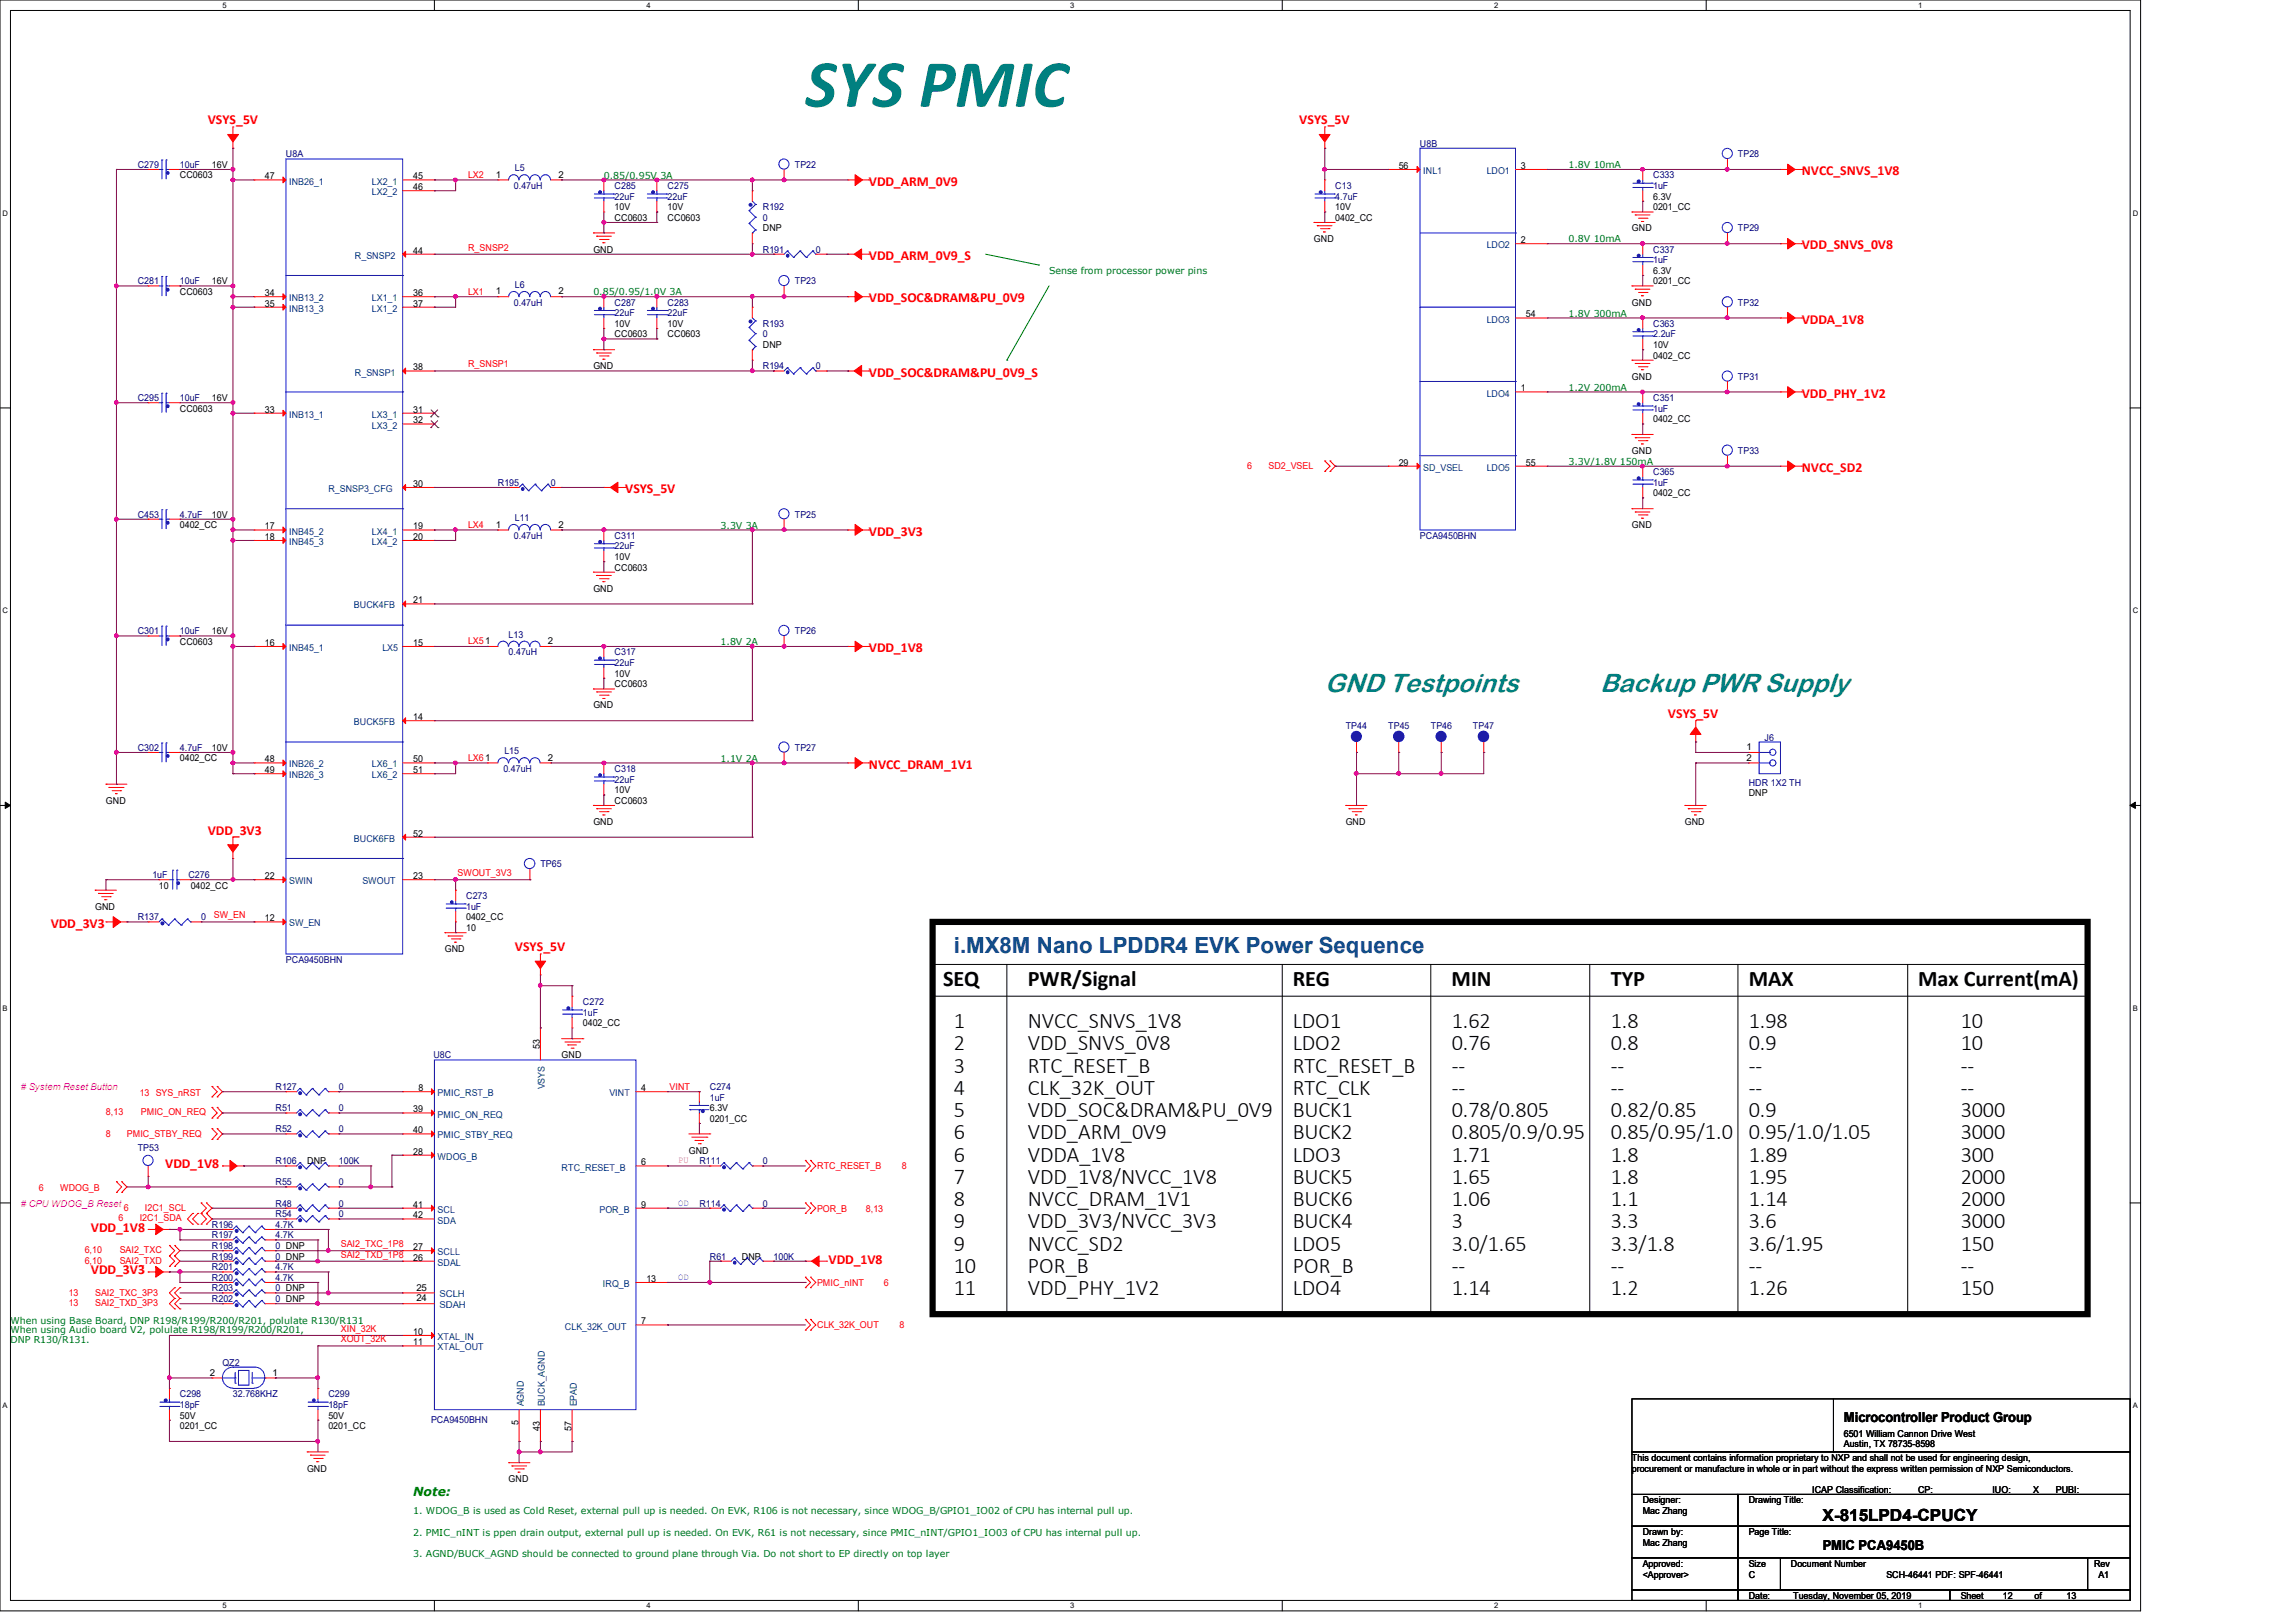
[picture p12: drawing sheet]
<svg xmlns="http://www.w3.org/2000/svg" width="297mm" height="210mm" viewBox="0 0 297 210" stroke-linecap="round" stroke-linejoin="round" font-family="sans-serif">
<defs><g id="words">
<text font-size="8.8" fill="#008080" x="104.2" y="13.8">SYS PMIC</text>
<g font-size="3.4" fill="#008080">
<text x="171.4" y="89.5">GND Testpoints</text>
<text x="207.1" y="89.5">Backup PWR Supply</text>
</g>
<text font-size="2.9" fill="#004080" x="123.4" y="123.4">i.MX8M Nano LPDDR4 EVK Power Sequence</text>
<g font-size="2.9">
<text x="122" y="127.6">SEQ</text>
<text x="133" y="127.6">PWR/Signal</text>
<text x="167.3" y="127.6">REG</text>
<text x="187.9" y="127.6">MIN</text>
<text x="208.4" y="127.6">TYP</text>
<text x="226.3" y="127.6">MAX</text>
<text x="248.2" y="127.6">Max Current(mA)</text>
<text x="123.4" y="133.1">1</text>
<text x="123.4" y="135.9">2</text>
<text x="133" y="133.1">NVCC_SNVS_1V8</text>
<text x="133" y="135.9">VDD_SNVS_0V8</text>
<text x="167.3" y="133.1">LDO1</text>
<text x="167.3" y="135.9">LDO2</text>
<text x="187.9" y="133.1">1.62</text>
<text x="187.9" y="135.9">0.76</text>
<text x="208.4" y="133.1">1.8</text>
<text x="208.4" y="135.9">0.8</text>
<text x="226.3" y="133.1">1.98</text>
<text x="226.3" y="135.9">0.9</text>
<text x="253.7" y="133.1">10</text>
<text x="253.7" y="135.9">10</text>
<text x="123.4" y="138.8">3</text>
<text x="123.4" y="141.7">4</text>
<text x="133" y="138.8">RTC_RESET_B</text>
<text x="133" y="141.7">CLK_32K_OUT</text>
<text x="167.3" y="138.8">RTC_RESET_B</text>
<text x="167.3" y="141.7">RTC_CLK</text>
<text x="187.9" y="138.8">--</text>
<text x="187.9" y="141.7">--</text>
<text x="208.4" y="138.8">--</text>
<text x="208.4" y="141.7">--</text>
<text x="226.3" y="138.8">--</text>
<text x="226.3" y="141.7">--</text>
<text x="253.7" y="138.8">--</text>
<text x="253.7" y="141.7">--</text>
<text x="123.4" y="144.6">5</text>
<text x="123.4" y="147.4">6</text>
<text x="133" y="144.6">VDD_SOC&amp;DRAM&amp;PU_0V9</text>
<text x="133" y="147.4">VDD_ARM_0V9</text>
<text x="167.3" y="144.6">BUCK1</text>
<text x="167.3" y="147.4">BUCK2</text>
<text x="187.9" y="144.6">0.78/0.805</text>
<text x="187.9" y="147.4">0.805/0.9/0.95</text>
<text x="208.4" y="144.6">0.82/0.85</text>
<text x="208.4" y="147.4">0.85/0.95/1.0</text>
<text x="226.3" y="144.6">0.9</text>
<text x="226.3" y="147.4">0.95/1.0/1.05</text>
<text x="253.7" y="144.6">3000</text>
<text x="253.7" y="147.4">3000</text>
<text x="123.4" y="150.3">6</text>
<text x="123.4" y="153.2">7</text>
<text x="133" y="150.3">VDDA_1V8</text>
<text x="133" y="153.2">VDD_1V8/NVCC_1V8</text>
<text x="167.3" y="150.3">LDO3</text>
<text x="167.3" y="153.2">BUCK5</text>
<text x="187.9" y="150.3">1.71</text>
<text x="187.9" y="153.2">1.65</text>
<text x="208.4" y="150.3">1.8</text>
<text x="208.4" y="153.2">1.8</text>
<text x="226.3" y="150.3">1.89</text>
<text x="226.3" y="153.2">1.95</text>
<text x="253.7" y="150.3">300</text>
<text x="253.7" y="153.2">2000</text>
<text x="123.4" y="156.1">8</text>
<text x="123.4" y="159">9</text>
<text x="123.4" y="161.8">9</text>
<text x="133" y="156.1">NVCC_DRAM_1V1</text>
<text x="133" y="159">VDD_3V3/NVCC_3V3</text>
<text x="133" y="161.8">NVCC_SD2</text>
<text x="167.3" y="156.1">BUCK6</text>
<text x="167.3" y="159">BUCK4</text>
<text x="167.3" y="161.8">LDO5</text>
<text x="187.9" y="156.1">1.06</text>
<text x="187.9" y="159">3</text>
<text x="187.9" y="161.8">3.0/1.65</text>
<text x="208.4" y="156.1">1.1</text>
<text x="208.4" y="159">3.3</text>
<text x="208.4" y="161.8">3.3/1.8</text>
<text x="226.3" y="156.1">1.14</text>
<text x="226.3" y="159">3.6</text>
<text x="226.3" y="161.8">3.6/1.95</text>
<text x="253.7" y="156.1">2000</text>
<text x="253.7" y="159">3000</text>
<text x="253.7" y="161.8">150</text>
<text x="123.4" y="164.7">10</text>
<text x="123.4" y="167.6">11</text>
<text x="133" y="164.7">POR_B</text>
<text x="133" y="167.6">VDD_PHY_1V2</text>
<text x="167.3" y="164.7">POR_B</text>
<text x="167.3" y="167.6">LDO4</text>
<text x="187.9" y="164.7">--</text>
<text x="187.9" y="167.6">1.14</text>
<text x="208.4" y="164.7">--</text>
<text x="208.4" y="167.6">1.2</text>
<text x="226.3" y="164.7">--</text>
<text x="226.3" y="167.6">1.26</text>
<text x="253.7" y="164.7">--</text>
<text x="253.7" y="167.6">150</text>
</g>
<text font-size="2.2" x="235.9" y="196.8">X-815LPD4-CPUCY</text>
<g font-size="1.8" fill="#f00">
<text x="26.9" y="16.1">VSYS_5V</text>
<text x="168.1" y="16.1">VSYS_5V</text>
<text x="233.2" y="22.6">NVCC_SNVS_1V8</text>
<text x="112.4" y="24">VDD_ARM_0V9</text>
<text x="112.4" y="33.7">VDD_ARM_0V9_S</text>
<text x="233.2" y="32.3">VDD_SNVS_0V8</text>
<text x="112.4" y="39.1">VDD_SOC&amp;DRAM&amp;PU_0V9</text>
<text x="233.2" y="41.9">VDDA_1V8</text>
<text x="112.4" y="48.7">VDD_SOC&amp;DRAM&amp;PU_0V9_S</text>
<text x="233.2" y="51.5">VDD_PHY_1V2</text>
<text x="80.9" y="63.8">VSYS_5V</text>
<text x="233.2" y="61.1">NVCC_SD2</text>
<text x="112.4" y="69.3">VDD_3V3</text>
<text x="112.4" y="84.4">VDD_1V8</text>
<text x="215.9" y="92.9">VSYS_5V</text>
<text x="112.4" y="99.5">NVCC_DRAM_1V1</text>
<text x="26.9" y="108">VDD_3V3</text>
<text x="6.6" y="120.1">VDD_3V3</text>
<text x="66.6" y="123.1">VSYS_5V</text>
<text x="21.4" y="151.2">VDD_1V8</text>
<text x="11.8" y="159.4">VDD_1V8</text>
<text x="11.8" y="164.9">VDD_3V3</text>
<text x="107.2" y="163.5">VDD_1V8</text>
</g>
<g font-size="1.8">
<text x="238.6" y="184.1">Microcontroller Product Group</text>
<text x="235.9" y="200.5">PMIC PCA9450B</text>
</g>
<text font-size="1.6" fill="#008000" x="53.5" y="193.6">Note:</text>
<g font-size="1.2" fill="#000080">
<text x="17.8" y="21.7">C279</text>
<text x="23.3" y="21.7">10uF</text>
<text x="37" y="20.3">U8A</text>
<text x="66.6" y="22.1">L5</text>
<text x="102.9" y="21.7">TP22</text>
<text x="183.8" y="19">U8B</text>
<text x="213.9" y="23.1">C333</text>
<text x="224.9" y="20.3">TP28</text>
<text x="66.5" y="24.4">0.47uH</text>
<text x="79.5" y="24.4">C285</text>
<text x="79.5" y="25.8">22uF</text>
<text x="86.4" y="24.4">C275</text>
<text x="86.4" y="25.8">22uF</text>
<text x="98.7" y="27.2">R192</text>
<text x="98.7" y="28.6">0</text>
<text x="172.8" y="24.4">C13</text>
<text x="172.8" y="25.8">4.7uF</text>
<text x="213.9" y="24.4">1uF</text>
<text x="224.9" y="29.9">TP29</text>
<text x="98.7" y="32.7">R191</text>
<text x="105.6" y="32.7">0</text>
<text x="213.9" y="32.7">C337</text>
<text x="213.9" y="34">1uF</text>
<text x="17.8" y="36.8">C281</text>
<text x="23.3" y="36.8">10uF</text>
<text x="66.5" y="39.5">0.47uH</text>
<text x="66.6" y="37.2">L6</text>
<text x="79.5" y="39.5">C287</text>
<text x="79.5" y="40.9">22uF</text>
<text x="86.4" y="39.5">C283</text>
<text x="86.4" y="40.9">22uF</text>
<text x="102.9" y="36.8">TP23</text>
<text x="224.9" y="39.5">TP32</text>
<text x="98.7" y="42.3">R193</text>
<text x="98.7" y="43.6">0</text>
<text x="98.7" y="47.8">R194</text>
<text x="105.6" y="47.8">0</text>
<text x="213.9" y="42.3">C363</text>
<text x="213.9" y="43.6">2.2uF</text>
<text x="17.8" y="51.9">C295</text>
<text x="23.3" y="51.9">10uF</text>
<text x="213.9" y="51.9">C351</text>
<text x="213.9" y="53.3">1uF</text>
<text x="224.9" y="49.1">TP31</text>
<text x="224.9" y="58.7">TP33</text>
<text x="64.4" y="62.9">R195</text>
<text x="71.3" y="62.9">0</text>
<text x="213.9" y="61.5">C365</text>
<text x="213.9" y="62.9">1uF</text>
<text x="17.8" y="67">C453</text>
<text x="23.3" y="67">4.7uF</text>
<text x="66.5" y="69.7">0.47uH</text>
<text x="66.6" y="67.4">L11</text>
<text x="79.5" y="69.7">C311</text>
<text x="79.5" y="71.1">22uF</text>
<text x="102.9" y="67">TP25</text>
<text x="183.8" y="69.7">PCA9450BHN</text>
<text x="17.8" y="82">C301</text>
<text x="23.3" y="82">10uF</text>
<text x="65.8" y="82.6">L13</text>
<text x="102.9" y="82">TP26</text>
<text x="65.8" y="84.8">0.47uH</text>
<text x="79.5" y="84.8">C317</text>
<text x="79.5" y="86.1">22uF</text>
<text x="174.2" y="94.3">TP44</text>
<text x="179.7" y="94.3">TP45</text>
<text x="185.2" y="94.3">TP46</text>
<text x="190.6" y="94.3">TP47</text>
<text x="228.3" y="95.9">J6</text>
<text x="17.8" y="97.2">C302</text>
<text x="23.3" y="97.2">4.7uF</text>
<text x="65.1" y="99.9">0.47uH</text>
<text x="65.3" y="97.5">L15</text>
<text x="79.5" y="99.9">C318</text>
<text x="79.5" y="101.3">22uF</text>
<text x="102.9" y="97.2">TP27</text>
<text x="226.3" y="101.7">HDR 1X2 TH</text>
<text x="19.7" y="113.6">1uF</text>
<text x="24.4" y="113.6">C276</text>
<text x="69.9" y="112.2">TP65</text>
<text x="17.8" y="119.1">R137</text>
<text x="26" y="119.1">0</text>
<text x="60.3" y="116.3">C273</text>
<text x="60.3" y="117.7">1uF</text>
<text x="37" y="124.6">PCA9450BHN</text>
<text x="75.4" y="130">C272</text>
<text x="75.4" y="131.4">1uF</text>
<text x="56.1" y="136.9">U8C</text>
<text x="35.6" y="143.8">R51</text>
<text x="35.6" y="141">R127</text>
<text x="43.9" y="143.8">0</text>
<text x="43.9" y="141">0</text>
<text x="91.9" y="141">C274</text>
<text x="91.9" y="142.4">1uF</text>
<text x="17.8" y="149">TP53</text>
<text x="35.6" y="146.5">R52</text>
<text x="43.9" y="146.5">0</text>
<text x="35.6" y="150.6">R106</text>
<text x="35.6" y="153.4">R55</text>
<text x="43.9" y="150.6">100K</text>
<text x="43.9" y="153.4">0</text>
<text x="90.5" y="150.6">R111</text>
<text x="98.7" y="150.6">0</text>
<text x="27.4" y="158.9">R196</text>
<text x="27.4" y="161.6">R198</text>
<text x="27.4" y="160.2">R197</text>
<text x="35.6" y="157.5">R54</text>
<text x="35.6" y="156.1">R48</text>
<text x="35.6" y="158.9">4.7K</text>
<text x="35.6" y="161.6">0 DNP</text>
<text x="35.6" y="160.2">4.7K</text>
<text x="43.9" y="157.5">0</text>
<text x="43.9" y="156.1">0</text>
<text x="90.5" y="156.1">R114</text>
<text x="98.7" y="156.1">0</text>
<text x="27.4" y="167.1">R203</text>
<text x="27.4" y="165.7">R200</text>
<text x="27.4" y="163">R199</text>
<text x="27.4" y="164.3">R201</text>
<text x="35.6" y="167.1">0 DNP</text>
<text x="35.6" y="165.7">4.7K</text>
<text x="35.6" y="163">0 DNP</text>
<text x="35.6" y="164.3">4.7K</text>
<text x="91.9" y="163">R61</text>
<text x="100.1" y="163">100K</text>
<text x="27.4" y="168.4">R202</text>
<text x="35.6" y="168.4">0 DNP</text>
<text x="28.8" y="176.7">QZ2</text>
<text x="23.3" y="180.8">C298</text>
<text x="23.3" y="182.2">18pF</text>
<text x="30.1" y="180.8">32.768KHZ</text>
<text x="42.5" y="180.8">C299</text>
<text x="42.5" y="182.2">18pF</text>
<text x="55.8" y="184.1">PCA9450BHN</text>
</g>
<g font-size="1.2">
<text x="23.3" y="23.1">CC0603</text>
<text x="27.4" y="21.7">16V</text>
<text x="34.3" y="23.2">47</text>
<text x="53.5" y="23.2">45</text>
<text x="64.2" y="23">1</text>
<text x="72.3" y="23">2</text>
<text x="181" y="21.8">56</text>
<text x="196.8" y="21.8">3</text>
<text x="53.5" y="24.6">46</text>
<text x="79.5" y="27.2">10V</text>
<text x="79.5" y="28.6">CC0603</text>
<text x="86.4" y="27.2">10V</text>
<text x="86.4" y="28.6">CC0603</text>
<text x="98.7" y="29.9">DNP</text>
<text x="172.8" y="27.2">10V</text>
<text x="172.8" y="28.6">0402_CC</text>
<text x="211.2" y="29.9">GND</text>
<text x="213.9" y="25.8">6.3V</text>
<text x="213.9" y="27.2">0201_CC</text>
<text x="53.5" y="32.8">44</text>
<text x="76.8" y="32.7">GND</text>
<text x="170" y="31.3">GND</text>
<text x="196.8" y="31.5">2</text>
<text x="213.9" y="35.4">6.3V</text>
<text x="23.3" y="38.1">CC0603</text>
<text x="27.4" y="36.8">16V</text>
<text x="34.3" y="38.3">34</text>
<text x="34.3" y="39.7">35</text>
<text x="53.5" y="38.3">36</text>
<text x="53.5" y="39.7">37</text>
<text x="64.2" y="38.1">1</text>
<text x="72.3" y="38.1">2</text>
<text x="197.5" y="41">54</text>
<text x="211.2" y="39.5">GND</text>
<text x="213.9" y="36.8">0201_CC</text>
<text x="53.5" y="47.9">38</text>
<text x="76.8" y="47.8">GND</text>
<text x="79.5" y="42.3">10V</text>
<text x="79.5" y="43.6">CC0603</text>
<text x="86.4" y="42.3">10V</text>
<text x="86.4" y="43.6">CC0603</text>
<text x="98.7" y="45">DNP</text>
<text x="213.9" y="46.4">0402_CC</text>
<text x="213.9" y="45">10V</text>
<text x="23.3" y="53.3">CC0603</text>
<text x="27.4" y="51.9">16V</text>
<text x="34.3" y="53.4">33</text>
<text x="53.5" y="53.4">31</text>
<text x="196.8" y="50.6">1</text>
<text x="211.2" y="49.1">GND</text>
<text x="53.5" y="54.7">32</text>
<text x="211.2" y="58.7">GND</text>
<text x="213.9" y="54.6">0402_CC</text>
<text x="53.5" y="63">30</text>
<text x="181" y="60.2">29</text>
<text x="197.5" y="60.2">55</text>
<text x="213.9" y="64.2">0402_CC</text>
<text x="23.3" y="68.3">0402_CC</text>
<text x="27.4" y="67">10V</text>
<text x="34.3" y="68.5">17</text>
<text x="34.3" y="69.8">18</text>
<text x="53.5" y="68.5">19</text>
<text x="53.5" y="69.8">20</text>
<text x="64.2" y="68.3">1</text>
<text x="72.3" y="68.3">2</text>
<text x="211.2" y="68.3">GND</text>
<text x="76.8" y="76.6">GND</text>
<text x="79.5" y="72.4">10V</text>
<text x="79.5" y="73.8">CC0603</text>
<text x="23.3" y="83.4">CC0603</text>
<text x="27.4" y="82">16V</text>
<text x="34.3" y="83.6">16</text>
<text x="53.5" y="78.1">21</text>
<text x="53.5" y="83.6">15</text>
<text x="70.9" y="83.4">2</text>
<text x="79.5" y="87.5">10V</text>
<text x="79.5" y="88.9">CC0603</text>
<text x="53.5" y="93.2">14</text>
<text x="76.8" y="91.7">GND</text>
<text x="23.3" y="98.5">0402_CC</text>
<text x="27.4" y="97.2">10V</text>
<text x="34.3" y="98.6">48</text>
<text x="34.3" y="100">49</text>
<text x="53.5" y="98.6">50</text>
<text x="53.5" y="100">51</text>
<text x="70.9" y="98.4">2</text>
<text x="226" y="97.1">1</text>
<text x="226" y="98.4">2</text>
<text x="13.7" y="104">GND</text>
<text x="76.8" y="106.7">GND</text>
<text x="79.5" y="102.6">10V</text>
<text x="79.5" y="104">CC0603</text>
<text x="174.2" y="106.7">GND</text>
<text x="218.1" y="106.7">GND</text>
<text x="226.3" y="103">DNP</text>
<text x="34.3" y="113.7">22</text>
<text x="53.5" y="108.2">52</text>
<text x="53.5" y="113.7">23</text>
<text x="12.3" y="117.7">GND</text>
<text x="20.6" y="115">10</text>
<text x="24.7" y="115">0402_CC</text>
<text x="34.3" y="119.2">12</text>
<text x="60.3" y="119.1">0402_CC</text>
<text x="57.6" y="123.2">GND</text>
<text x="60.3" y="120.4">10</text>
<text x="69.8" y="135.8" transform="rotate(-90 69.8 135.8)">53</text>
<text x="72.7" y="136.9">GND</text>
<text x="75.4" y="132.8">0402_CC</text>
<text x="53.5" y="143.9">39</text>
<text x="54.1" y="141.2">8</text>
<text x="83" y="141.2">4</text>
<text x="91.9" y="143.8">6.3V</text>
<text x="53.5" y="146.6">40</text>
<text x="53.5" y="149.4">28</text>
<text x="89.2" y="149.3">GND</text>
<text x="91.9" y="145.2">0201_CC</text>
<text x="39.8" y="150.6">DNP</text>
<text x="83" y="150.7">6</text>
<text x="53.5" y="156.3">41</text>
<text x="53.5" y="157.6">42</text>
<text x="53.5" y="161.8">27</text>
<text x="83" y="156.3">9</text>
<text x="53.5" y="163.1">26</text>
<text x="53.9" y="167">25</text>
<text x="83.6" y="165.9">13</text>
<text x="96" y="163">DNP</text>
<text x="53.5" y="172.7">10</text>
<text x="53.9" y="168.4">24</text>
<text x="83" y="171.3">7</text>
<text x="27.1" y="178">2</text>
<text x="35.3" y="178">1</text>
<text x="53.5" y="174.1">11</text>
<text x="23.3" y="183.6">50V</text>
<text x="23.3" y="184.9">0201_CC</text>
<text x="42.5" y="183.6">50V</text>
<text x="42.5" y="184.9">0201_CC</text>
<text x="67.1" y="184.4" transform="rotate(-90 67.1 184.4)">5</text>
<text x="69.8" y="185.2" transform="rotate(-90 69.8 185.2)">43</text>
<text x="74" y="185.2" transform="rotate(-90 74 185.2)">57</text>
<text x="39.8" y="190.4">GND</text>
<text x="65.8" y="191.8">GND</text>
<text x="211.2" y="189">This document contains information proprietary to NXP and shall not be used for engineering design,</text>
<text x="211.2" y="190.4">procurement or manufacture in whole or in part without the express written permission of NXP Semiconductors.</text>
<text x="238.6" y="186">6501 William Cannon Drive West</text>
<text x="238.6" y="187.3">Austin, TX 78735-8598</text>
<text x="212.6" y="194.5">Designer:</text>
<text x="212.6" y="195.9">Mac Zhang</text>
<text x="226.3" y="194.5">Drawing Title:</text>
<text x="234.5" y="193.2">ICAP Classification:</text>
<text x="248.2" y="193.2">CP:</text>
<text x="251.7" y="193.2">___</text>
<text x="257.8" y="193.2">IUO:</text>
<text x="262.5" y="193.2">_X_</text>
<text x="266.1" y="193.2">PUBI:</text>
<text x="270.2" y="193.2">___</text>
<text x="212.6" y="198.6">Drawn by:</text>
<text x="212.6" y="202.7">Approved:</text>
<text x="212.6" y="200">Mac Zhang</text>
<text x="226.3" y="202.7">Size</text>
<text x="226.3" y="198.6">Page Title:</text>
<text x="231.8" y="202.7">Document Number</text>
<text x="271" y="202.7">Rev</text>
<text x="212.6" y="204.1">&lt;Approver&gt;</text>
<text x="226.3" y="206.9">Date:</text>
<text x="226.3" y="204.1">C</text>
<text x="232.1" y="206.9">Tuesday, November 05, 2019</text>
<text x="244.1" y="204.1">SCH-46441 PDF: SPF-46441</text>
<text x="253.7" y="206.9">Sheet</text>
<text x="259.2" y="206.9">12</text>
<text x="263.3" y="206.9">of</text>
<text x="267.5" y="206.9">13</text>
<text x="271.6" y="204.1">A1</text>
</g>
<g font-size="1.2" fill="#004080">
<text x="37.4" y="23.9">INB26_1</text>
<text x="48.1" y="23.9">LX2_1</text>
<text x="184.2" y="22.5">INL1</text>
<text x="192.4" y="22.5">LDO1</text>
<text x="48.1" y="25.3">LX2_2</text>
<text x="45.9" y="33.5">R_SNSP2</text>
<text x="192.4" y="32.1">LDO2</text>
<text x="37.4" y="39">INB13_2</text>
<text x="37.4" y="40.3">INB13_3</text>
<text x="48.1" y="39">LX1_1</text>
<text x="48.1" y="40.3">LX1_2</text>
<text x="192.4" y="41.7">LDO3</text>
<text x="45.9" y="48.6">R_SNSP1</text>
<text x="192.4" y="51.3">LDO4</text>
<text x="37.4" y="54.1">INB13_1</text>
<text x="48.1" y="54.1">LX3_1</text>
<text x="48.1" y="55.5">LX3_2</text>
<text x="42.5" y="63.7">R_SNSP3_CFG</text>
<text x="184.2" y="60.9">SD_VSEL</text>
<text x="192.4" y="60.9">LDO5</text>
<text x="37.4" y="69.2">INB45_2</text>
<text x="37.4" y="70.5">INB45_3</text>
<text x="48.1" y="69.2">LX4_1</text>
<text x="48.1" y="70.5">LX4_2</text>
<text x="45.8" y="78.7">BUCK4FB</text>
<text x="37.4" y="84.2">INB45_1</text>
<text x="49.5" y="84.2">LX5</text>
<text x="45.8" y="93.9">BUCK5FB</text>
<text x="37.4" y="99.3">INB26_2</text>
<text x="37.4" y="100.7">INB26_3</text>
<text x="48.1" y="99.3">LX6_1</text>
<text x="48.1" y="100.7">LX6_2</text>
<text x="45.8" y="108.9">BUCK6FB</text>
<text x="37.4" y="114.4">SWIN</text>
<text x="37.4" y="119.9">SW_EN</text>
<text x="46.9" y="114.4">SWOUT</text>
<text x="56.6" y="141.9">PMIC_RST_B</text>
<text x="70.5" y="141" transform="rotate(-90 70.5 141)">VSYS</text>
<text x="78.9" y="141.9">VINT</text>
<text x="56.6" y="144.6">PMIC_ON_REQ</text>
<text x="56.6" y="147.3">PMIC_STBY_REQ</text>
<text x="56.6" y="150.1">WDOG_B</text>
<text x="72.7" y="151.5">RTC_RESET_B</text>
<text x="56.6" y="156.9">SCL</text>
<text x="56.6" y="158.3">SDA</text>
<text x="77.6" y="156.9">POR_B</text>
<text x="56.6" y="162.4">SCLL</text>
<text x="56.6" y="163.8">SDAL</text>
<text x="56.9" y="167.9">SCLH</text>
<text x="78" y="166.5">IRQ_B</text>
<text x="56.6" y="173.4">XTAL_IN</text>
<text x="56.9" y="169.3">SDAH</text>
<text x="73.1" y="172">CLK_32K_OUT</text>
<text x="56.6" y="174.7">XTAL_OUT</text>
<text x="67.8" y="182" transform="rotate(-90 67.8 182)">AGND</text>
<text x="70.5" y="182" transform="rotate(-90 70.5 182)">BUCK_AGND</text>
<text x="74.6" y="182" transform="rotate(-90 74.6 182)">EPAD</text>
</g>
<g font-size="1.2" fill="#f00">
<text x="60.6" y="23">LX2</text>
<text x="60.6" y="32.4">R_SNSP2</text>
<text x="60.6" y="38.1">LX1</text>
<text x="60.6" y="47.5">R_SNSP1</text>
<text x="161.4" y="60.7">6</text>
<text x="164.2" y="60.7">SD2_VSEL</text>
<text x="60.6" y="68.3">LX4</text>
<text x="60.6" y="83.4">LX51</text>
<text x="60.6" y="98.5">LX61</text>
<text x="59.2" y="113.4">SWOUT_3V3</text>
<text x="27.7" y="118.8">SW_EN</text>
<text x="18.1" y="141.9">13 SYS_nRST</text>
<text x="86.7" y="141">VINT</text>
<text x="13.7" y="144.3">8,13</text>
<text x="13.7" y="147.1">8</text>
<text x="16.4" y="147.1">PMIC_STBY_REQ</text>
<text x="18.2" y="144.3">PMIC_ON_REQ</text>
<text x="5" y="154.2">6</text>
<text x="7.8" y="154.2">WDOG_B</text>
<text x="105.7" y="151.3">RTC_RESET_B</text>
<text x="116.7" y="151.3">8</text>
<text x="15.3" y="158">6</text>
<text x="16" y="156.7">6</text>
<text x="18.1" y="158">I2C1_SDA</text>
<text x="18.8" y="156.7">I2C1_SCL</text>
<text x="44.1" y="161.4">SAI2_TXC_1P8</text>
<text x="105.7" y="156.8">POR_B</text>
<text x="112.1" y="156.8">8,13</text>
<text x="8.9" y="167.6">13</text>
<text x="11" y="162.1">6,10</text>
<text x="11" y="163.5">6,10</text>
<text x="12.3" y="167.6">SAI2_TXC_3P3</text>
<text x="15.5" y="162.1">SAI2_TXC</text>
<text x="15.5" y="163.5">SAI2_TXD</text>
<text x="44.1" y="162.7">SAI2_TXD_1P8</text>
<text x="105.7" y="166.4">PMIC_nINT</text>
<text x="114.4" y="166.4">6</text>
<text x="8.9" y="169">13</text>
<text x="12.3" y="169">SAI2_TXD_3P3</text>
<text x="44.1" y="172.3">XIN_32K</text>
<text x="44.1" y="173.7">XOUT_32K</text>
<text x="105.7" y="171.9">CLK_32K_OUT</text>
<text x="116.4" y="171.9">8</text>
</g>
<g font-size="1.2" fill="#008000">
<text x="78.1" y="23.2">0.85/0.95V 3A</text>
<text x="203" y="21.8">1.8V 10mA</text>
<text x="135.8" y="35.5">Sense from processor power pins</text>
<text x="203" y="31.4">0.8V 10mA</text>
<text x="76.8" y="38.2">0.85/0.95/1.0V 3A</text>
<text x="203" y="41">1.8V 300mA</text>
<text x="203" y="50.6">1.2V 200mA</text>
<text x="203" y="60.2">3.3V/1.8V 150mA</text>
<text x="93.3" y="68.4">3.3V 3A</text>
<text x="93.3" y="83.5">1.8V 2A</text>
<text x="93.3" y="98.6">1.1V 2A</text>
<text x="1.4" y="171.3">When using Base Board, DNP R198/R199/R200/R201, polulate R130/R131</text>
<text x="1.4" y="172.5">When using Audio board V2, polulate R198/R199/R200/R201,</text>
<text x="1.4" y="173.7">DNP R130/R131.</text>
<text x="53.5" y="196">1. WDOG_B is used as Cold Reset, external pull up is needed. On EVK, R106 is not necessary, since WDOG_B/GPIO1_IO02 of CPU has internal pull up.</text>
<text x="53.5" y="198.7">2. PMIC_nINT is ppen drain output, external pull up is needed. On EVK, R61 is not necessary, since PMIC_nINT/GPIO1_IO03 of CPU has internal pull up.</text>
<text x="53.5" y="201.5">3. AGND/BUCK_AGND should be connected to ground plane through Via. Do not short to EP directly on top layer</text>
</g>
<g font-size="1.2" fill="#f0f">
<text x="2.7" y="141"># System Reset Button</text>
<text x="87.8" y="150.5">PU</text>
<text x="2.7" y="156.1"># CPU WDOG_B Reset</text>
</g>
<g font-size="1.2" fill="#8000ff">
<text x="87.8" y="156">OD</text>
<text x="87.8" y="165.6">OD</text>
</g>
<g font-size="1">
<text x="28.8" y="1">5</text>
<text x="83.7" y="1">4</text>
<text x="138.5" y="1">3</text>
<text x="193.4" y="1">2</text>
<text x="248.2" y="1">1</text>
<text x=".3" y="27.9">D</text>
<text x="276" y="27.9">D</text>
<text x=".3" y="79.4">C</text>
<text x="276" y="79.4">C</text>
<text x=".3" y="130.8">B</text>
<text x="276" y="130.8">B</text>
<text x=".3" y="182.2">A</text>
<text x="276" y="182.2">A</text>
<text x="28.8" y="208.1">5</text>
<text x="83.7" y="208.1">4</text>
<text x="138.5" y="208.1">3</text>
<text x="193.4" y="208.1">2</text>
<text x="248.2" y="208.1">1</text>
</g>
</g></defs>
<path d="M0 0h277v208.4h-277zM1.4 1.4h274.3v205.7h-274.3z" fill="none" stroke="#000" stroke-width=".13"/>
<g fill="#fff">
<path d="M28.8 .1h.5v1.1h-.5z"/>
<path d="M28.8 207.2h.5v1.1h-.5z"/>
</g>
<path d="M56.2 0v1.4M56.2 207.1v1.3" fill="none" stroke="#000" stroke-width=".13"/>
<g fill="#fff">
<path d="M83.7 .1h.5v1.1h-.5z"/>
<path d="M83.7 207.2h.5v1.1h-.5z"/>
</g>
<path d="M111.1 0v1.4M111.1 207.1v1.3" fill="none" stroke="#000" stroke-width=".13"/>
<g fill="#fff">
<path d="M138.5 .1h.6v1.1h-.6z"/>
<path d="M138.5 207.2h.6v1.1h-.6z"/>
</g>
<path d="M165.9 0v1.4M165.9 207.1v1.3" fill="none" stroke="#000" stroke-width=".13"/>
<g fill="#fff">
<path d="M193.4 .1h.5v1.1h-.5z"/>
<path d="M193.4 207.2h.5v1.1h-.5z"/>
</g>
<path d="M220.8 0v1.4M220.8 207.1v1.3" fill="none" stroke="#000" stroke-width=".13"/>
<g fill="#fff">
<path d="M248.2 .1h.6v1.1h-.6z"/>
<path d="M248.2 207.2h.6v1.1h-.6z"/>
<path d="M.3 27.1h.8v1.1h-.8z"/>
<path d="M276 27.1h.7v1.1h-.7z"/>
<path d="M.3 78.5h.8v1.1h-.8z"/>
<path d="M276 78.5h.7v1.1h-.7z"/>
</g>
<path d="M0 52.8h1.4M275.7 52.8h1.3" fill="none" stroke="#000" stroke-width=".13"/>
<g fill="#fff">
<path d="M.3 129.9h.7v1.1h-.7z"/>
<path d="M276 129.9h.6v1.1h-.6z"/>
</g>
<path d="M0 104.2h1.4M275.7 104.2h1.3" fill="none" stroke="#000" stroke-width=".13"/>
<path d="M.7 103.8l.7 .4-.7 .4zM275.7 104.2l.7-.4v.8z" fill="#000" stroke="#000" stroke-width=".13"/>
<g fill="#fff">
<path d="M.3 181.4h.7v1.1h-.7z"/>
<path d="M276 181.4h.6v1.1h-.6z"/>
</g>
<g fill="none" stroke="#000" stroke-width=".13">
<path d="M120.7 124.8h149.5M120.7 128.9h149.5M130.3 124.8v45.3M165.9 124.8v45.3M185.2 124.8v45.3M205.7 124.8v45.3M224.9 124.8v45.3M246.9 124.8v45.3M270.2 124.8h.1M270.2 128.9h.1M0 155.7h1.4M275.7 155.7h1.3"/>
<path d="M130.3 170.1h.1M165.9 170.1h.1M185.2 170.1h.1M205.7 170.1h.1M224.9 170.1h.1M246.9 170.1h.1M211.2 193.4h13.7v4.1h-13.7zM211.2 197.5h13.7v4.1h-13.7zM211.2 187.9h64.5v5.5h-64.5zM211.2 181h64.5v6.9h-64.5zM224.9 193.4h50.8v4.1h-50.8zM224.9 197.5h50.8v4.1h-50.8z"/>
<path d="M237.3 187.9h.1M237.3 181v6.9M211.2 201.6h13.7v4.1h-13.7zM211.2 205.7h13.7v1.4h-13.7zM224.9 201.6h5.5v4.1h-5.5zM224.9 205.7h27.4v1.4h-27.4zM230.4 201.6h39.8v4.1h-39.8zM252.3 205.7h23.4v1.4h-23.4zM270.2 201.6h5.5v4.1h-5.5z"/>
</g>
<path d="M120.7 119.3h149.5v50.8h-149.5z" fill="none" stroke="#000" stroke-width=".8"/>
<path d="M127.6 32.9l6.8 1.4M134.4 34.3h.1M135.8 37l-5.5 9.6M130.3 46.6h.1" fill="none" stroke="#008000" stroke-width=".13"/>
<g fill="none" stroke="#f00" stroke-width=".13">
<path d="M30.1 19.2h.1M30.1 16.4h.1M30.1 16.4v1.5M30.1 18.2v1M171.4 19.2h.1M171.4 16.4h.1M171.4 16.4v1.5M171.4 18.2v1M19.2 37h.1M19.2 21.9h.1M19.2 21.9h1.4M19.2 37h1.4"/>
<path d="M21.9 21.9h1.4M21.9 37h1.4M23.3 37h.1M23.3 21.9h.1M32.9 23.3h.1M32.9 38.4h.1M32.9 39.8h.1M32.9 38.4h4.1M32.9 23.3h4.1M32.9 39.8h4.1M52.1 38.4h4.1M52.1 23.3h4.1"/>
<path d="M52.1 32.9h4.1M52.1 24.7h4.1M52.1 39.8h4.1M56.2 23.3h.1M56.2 24.7h.1M56.2 32.9h.1M56.2 38.4h.1M56.2 39.8h.1M64.4 38.4h.1M64.4 23.3h.1M64.4 38.4h1.4M64.4 23.3h1.4"/>
<path d="M71.3 38.4h1.4M71.3 23.3h1.4M72.7 38.4h.1M72.7 23.3h.1M76.8 30.1h.1M76.8 30.1h2.7M77.2 30.6h.1M77.2 30.6h1.9M77.6 31h1.1M78 31.4h.1M78 31.4h.3M78.1 38.4h.1"/>
<path d="M78.1 23.3h.1M78.1 27.4h.1M78.1 23.3v1.4M78.1 26v1.4M78.1 38.4v1.4M78.7 31h.1M85 23.3h.1M85 27.4h.1M85 38.4h.1M85 23.3v1.4M85 26v1.4M85 38.4v1.4"/>
<path d="M97.4 39.8h.1M97.4 24.7h.1M97.4 31.5h.1M97.4 24.7v1.3M97.4 30.1v1.4M97.4 39.8v1.3M100.1 32.9h.1M100.1 32.9h1.4M101.5 38.4h.1M101.5 23.3h.1M101.5 21.9v1.4M101.5 37v1.4"/>
<path d="M105.6 32.9h1.4M107 32.9h.1M109.7 38.4h.1M109.7 23.3h.1M109.7 32.9h.1M109.7 38.4h1M109.7 23.3h1M109.7 32.9h1M111 38.4h1.4M111 23.3h1.4M111 32.9h1.4M112.4 38.4h.1"/>
<path d="M112.4 23.3h.1M112.4 32.9h.1M170.1 28.8h.1M170.1 28.8h2.7M170.5 29.2h.1M170.5 29.2h1.9M170.9 29.6h1.1M171.3 30h.1M171.3 30h.3M171.4 23.3h.1M171.4 27.4h.1M171.4 23.3v1.4"/>
<path d="M171.4 26v1.4M172 29.6h.1M179.7 21.9h.1M179.7 21.9h4.1M196.1 31.5h4.1M196.1 21.9h4.1M200.2 21.9h.1M200.2 31.5h.1M211.2 27.4h.1M211.2 37h.1M211.2 27.4h2.8M211.2 37h2.8"/>
<path d="M211.6 27.8h.1M211.6 37.4h.1M211.6 27.8h1.9M211.6 37.4h1.9M212 28.2h1.1M212 37.8h1.1M212.4 28.7h.1M212.4 38.3h.1M212.4 28.7h.3M212.4 38.3h.3M212.6 31.5h.1M212.6 35.6h.1"/>
<path d="M212.6 21.9h.1M212.6 26h.1M212.6 21.9v1.4M212.6 24.7v1.3M212.6 31.5v1.4M212.6 34.3v1.3M213.1 28.2h.1M213.1 37.8h.1M223.6 21.9h.1M223.6 31.5h.1M223.6 20.6v1.3M223.6 30.1v1.4"/>
<path d="M223.6 39.8v1.3M230.4 31.5h.1M230.4 21.9h.1M230.4 31.5h1M230.4 21.9h1M231.6 31.5h1.6M231.6 21.9h1.6M233.2 31.5h.1M233.2 21.9h.1M19.2 52.1h.1M19.2 52.1h1.4M21.9 52.1h1.4"/>
<path d="M23.3 52.1h.1M32.9 53.5h.1M32.9 53.5h4.1M52.1 48h4.1M52.1 53.5h4.1M52.1 54.9h4.1M56.2 48h.1M56.2 53.5h.1M56.2 54.9h.1M76.8 45.3h.1M76.8 45.3h2.7M77.2 45.7h.1"/>
<path d="M77.2 45.7h1.9M77.6 46.1h1.1M78 46.5h.1M78 46.5h.3M78.1 42.5h.1M78.1 41.1v1.4M78.7 46.1h.1M85 42.5h.1M85 41.1v1.4M97.4 46.6h.1M97.4 45.3v1.3M100.1 48h.1"/>
<path d="M100.1 48h1.4M105.6 48h1.4M107 48h.1M109.7 48h.1M109.7 48h1M111 48h1.4M112.4 48h.1M171.4 59.6h.1M171.4 59.6l.7 .7-.7 .7M172.1 59.6h.1M172.1 59.6l.7 .7-.7 .7M196.1 41.1h4.1"/>
<path d="M196.1 50.7h4.1M200.2 41.1h.1M200.2 50.7h.1M211.2 46.6h.1M211.2 56.2h.1M211.2 46.6h2.8M211.2 56.2h2.8M211.6 47h.1M211.6 56.6h.1M211.6 47h1.9M211.6 56.6h1.9M212 47.5h1.1"/>
<path d="M212 57h1.1M212.4 47.8h.1M212.4 57.4h.1M212.4 47.8h.3M212.4 57.4h.3M212.6 50.7h.1M212.6 54.9h.1M212.6 41.1h.1M212.6 45.3h.1M212.6 41.1v1.4M212.6 43.9v1.4M212.6 50.7v1.4"/>
<path d="M212.6 53.5v1.4M213.1 47.5h.1M213.1 57h.1M223.6 41.1h.1M223.6 50.7h.1M223.6 49.4v1.3M223.6 59v1.3M230.4 41.1h.1M230.4 50.7h.1M230.4 41.1h1M230.4 50.7h1M231.6 41.1h1.6"/>
<path d="M231.6 50.7h1.6M233.2 41.1h.1M233.2 50.7h.1M19.2 67.2h.1M19.2 67.2h1.4M21.9 67.2h1.4M23.3 67.2h.1M32.9 68.6h.1M32.9 69.9h.1M32.9 68.6h4.1M32.9 69.9h4.1M52.1 68.6h4.1"/>
<path d="M52.1 63.1h4.1M52.1 69.9h4.1M52.1 78.1h4.1M56.2 63.1h.1M56.2 68.6h.1M56.2 69.9h.1M56.2 78.1h.1M64.4 68.6h.1M64.4 68.6h1.4M65.8 63.1h.1M65.8 63.1h1.4M71.3 68.6h1.4"/>
<path d="M71.3 63.1h1.4M72.7 63.1h.1M72.7 68.6h.1M76.8 74h.1M76.8 74h2.7M77.2 74.5h.1M77.2 74.5h1.9M77.6 74.9h1.1M78 75.3h.1M78 75.3h.3M78.1 63.1h.1M78.1 68.6h.1"/>
<path d="M78.1 72.7h.1M78.1 63.1h1M78.1 68.6v1.3M78.1 71.3v1.4M78.7 74.9h.1M79.4 63.1h1.5M80.9 63.1h.1M101.5 68.6h.1M101.5 67.2v1.4M109.7 68.6h.1M109.7 68.6h1M111 68.6h1.4"/>
<path d="M112.4 68.6h.1M171.4 61h.1M172.1 61h.1M179.7 60.3h.1M179.7 60.3h4.1M196.1 60.3h4.1M200.2 60.3h.1M211.2 65.8h.1M211.2 65.8h2.8M211.6 66.3h.1M211.6 66.3h1.9M212 66.6h1.1"/>
<path d="M212.4 67.1h.1M212.4 67.1h.3M212.6 60.3h.1M212.6 64.4h.1M212.6 60.3v1.4M212.6 63.1v1.3M213.1 66.6h.1M223.6 60.3h.1M230.4 60.3h.1M230.4 60.3h1M231.6 60.3h1.6M233.2 60.3h.1"/>
<path d="M19.2 97.4h.1M19.2 82.3h.1M19.2 97.4h1.4M19.2 82.3h1.4M21.9 97.4h1.4M21.9 82.3h1.4M23.3 97.4h.1M23.3 82.3h.1M32.9 83.7h.1M32.9 98.7h.1M32.9 83.7h4.1M32.9 98.7h4.1"/>
<path d="M52.1 83.7h4.1M52.1 98.7h4.1M52.1 93.3h4.1M56.2 83.7h.1M56.2 93.3h.1M56.2 98.7h.1M63.1 83.7h.1M63.1 98.7h.1M63.1 83.7h1.3M63.1 98.7h1.3M69.9 83.7h1.4M69.9 98.7h1.4"/>
<path d="M71.3 83.7h.1M71.3 98.7h.1M76.8 89.2h.1M76.8 89.2h2.7M77.2 89.5h.1M77.2 89.5h1.9M77.6 90h1.1M78 90.4h.1M78 90.4h.3M78.1 83.7h.1M78.1 87.8h.1M78.1 98.7h.1"/>
<path d="M78.1 83.7v1.3M78.1 86.4v1.4M78.1 98.7v1.4M78.7 90h.1M101.5 98.7h.1M101.5 83.7h.1M101.5 82.3v1.4M101.5 97.4v1.3M109.7 83.7h.1M109.7 98.7h.1M109.7 83.7h1M109.7 98.7h1"/>
<path d="M111 83.7h1.4M111 98.7h1.4M112.4 83.7h.1M112.4 98.7h.1M175.6 97.4h.1M175.6 96v1.4M181 97.4h.1M181 96v1.4M186.5 97.4h.1M186.5 96v1.4M192 97.4h.1M192 96v1.4"/>
<path d="M219.5 96h.1M219.5 93.3h.1M219.5 93.3v1.4M219.5 95v1M226.3 97.4h.1M226.3 98.7h.1M226.3 98.7h1.4M226.3 97.4h1.4M12.3 115.2h.1M12.3 115.2h2.8M12.7 115.6h.1M12.7 115.6h1.9"/>
<path d="M13.2 116h1.1M13.5 116.4h.1M13.5 116.4h.3M13.7 101.5h.1M13.7 119.3h.1M13.7 101.5h2.7M13.7 119.3h1.5M14.1 101.9h.1M14.1 101.9h1.9M14.3 116h.1M14.5 102.3h1.1M14.9 102.7h.1"/>
<path d="M14.9 102.7h.3M15.5 119.3h.9M15.6 102.3h.1M16.4 119.3h.1M19.2 119.3h.1M19.2 119.3h1.4M20.6 113.8h.1M20.6 113.8h1.3M23.3 113.8h1.4M24.7 113.8h.1M24.7 119.3h1.3M26 119.3h.1"/>
<path d="M30.1 111.1h.1M30.1 108.3h.1M30.1 108.3v1.6M30.1 110.1v1M32.9 100.1h.1M32.9 113.8h.1M32.9 119.3h.1M32.9 119.3h4.1M32.9 100.1h4.1M32.9 113.8h4.1M52.1 100.1h4.1M52.1 108.3h4.1"/>
<path d="M52.1 113.8h4.1M56.2 100.1h.1M56.2 108.3h.1M56.2 113.8h.1M59 115.2h.1M59 119.3h.1M59 115.2v1.4M59 117.9v1.4M68.6 113.8h.1M68.6 112.4v1.4M76.8 104.2h.1M76.8 104.2h2.7"/>
<path d="M77.2 104.6h.1M77.2 104.6h1.9M77.6 105h1.1M78 105.5h.1M78 105.5h.3M78.1 102.9h.1M78.1 101.5v1.4M78.7 105h.1M174.2 104.2h.1M174.2 104.2h2.7M174.6 104.6h.1M174.6 104.6h1.9"/>
<path d="M175 105h1.1M175.4 105.5h.1M175.4 105.5h.3M176.1 105h.1M218.1 104.2h.1M218.1 104.2h2.7M218.5 104.6h.1M218.5 104.6h1.9M218.9 105h1.1M219.3 105.5h.1M219.3 105.5h.3M220 105h.1"/>
<path d="M57.6 120.7h.1M57.6 120.7h2.7M58 121.1h.1M58 121.1h1.9M58.4 121.5h1.1M58.8 121.9h.1M58.8 121.9h.3M59.5 121.5h.1M69.9 126.2h.1M69.9 123.4h.1M69.9 133h.1M69.9 123.4v1.5"/>
<path d="M69.9 125.2v1M69.9 133v4.2M72.7 134.4h2.7M73.1 134.8h1.9M73.5 135.2h.1M73.5 135.2h1.1M73.9 135.6h.3M74 128.9h.1M74 133h.1M74 128.9v1.4M74 131.7v1.3M74.2 135.6h.1"/>
<path d="M75 134.8h.1M75.4 134.4h.1M15.1 154.3h.1M15.1 152.9h.1M15.1 152.9l.6 .7-.6 .7M15.7 152.9h.1M15.7 154.3h.1M15.7 152.9l.7 .7-.7 .7M19.2 159.1h.1M19.2 152.2h.1M19.2 159.1h1.5M19.2 150.9v1.3"/>
<path d="M21 159.1h.9M21.9 159.1h.1M24.9 158.4h.1M24.9 157h.1M24.9 157l-.6 .7 .6 .7M25.6 157h.1M25.6 158.4h.1M25.6 157l-.7 .7 .7 .7M26 157h.1M26 155.7h.1M26 158.4h.1M26 155.7l.7 .6-.7 .7"/>
<path d="M26 157l.7 .7-.7 .7M26.7 155.7h.1M26.7 157h.1M26.7 158.4h.1M26.7 155.7l.7 .6-.7 .7M26.7 157l.7 .7-.7 .7M27.4 144.7h.1M27.4 143.3h.1M27.4 146h.1M27.4 147.4h.1M27.4 141.9h.1M27.4 140.6h.1"/>
<path d="M27.4 143.3l.7 .7-.7 .7M27.4 146l.7 .7-.7 .7M27.4 140.6l.7 .7-.7 .6M28.1 143.3h.1M28.1 144.7h.1M28.1 147.4h.1M28.1 146h.1M28.1 140.6h.1M28.1 141.9h.1M28.1 143.3l.7 .7-.7 .7M28.1 146l.7 .7-.7 .7M28.1 140.6l.7 .7-.7 .6"/>
<path d="M28.8 150.9h.1M28.8 159.1h.1M28.8 150.9h1.5M28.8 159.1h1.3M30.6 150.9h.9M31.5 150.9h.1M34.3 159.1h1.3M35.6 159.1h.1M37 144h.1M37 157.7h.1M37 146.7h.1M37 141.3h.1"/>
<path d="M37 150.9h.1M37 153.6h.1M37 156.3h.1M37 150.9h1.4M37 146.7h1.4M37 141.3h1.4M37 144h1.4M37 156.3h1.4M37 157.7h1.4M37 153.6h1.4M42.5 150.9h1.4M42.5 146.7h1.4"/>
<path d="M42.5 141.3h1.4M42.5 144h1.4M42.5 156.3h1.4M42.5 157.7h1.4M42.5 153.6h1.4M43.9 144h.1M43.9 157.7h.1M43.9 146.7h.1M43.9 141.3h.1M43.9 150.9h.1M43.9 153.6h.1M43.9 156.3h.1"/>
<path d="M52.1 141.3h.1M52.1 144h.1M52.1 146.7h.1M52.1 149.5h.1M52.1 156.3h.1M52.1 157.7h.1M52.1 146.7h4.1M52.1 141.3h4.1M52.1 144h4.1M52.1 149.5h4.1M52.1 156.3h4.1M52.1 157.7h4.1"/>
<path d="M82.3 150.9h4.1M82.3 141.3h4.1M82.3 156.3h4.1M86.4 141.3h.1M86.4 150.9h.1M86.4 156.3h.1M89.2 146.7h2.7M89.5 147.2h2M90 147.6h.1M90 147.6h1.1M90.4 148h.2M90.5 145.4h.1"/>
<path d="M90.5 141.3h.1M90.5 141.3v1.3M90.5 144v1.4M90.6 148h.1M91.5 147.2h.1M91.9 146.7h.1M91.9 150.9h.1M91.9 156.3h.1M91.9 150.9h1.4M91.9 156.3h1.4M97.4 150.9h1.3M97.4 156.3h1.3"/>
<path d="M98.7 150.9h.1M98.7 156.3h.1M104.2 157h.1M104.2 155.7h.1M104.2 151.6h.1M104.2 150.2h.1M104.2 155.7l.7 .6-.7 .7M104.2 150.2l.7 .7-.7 .7M104.9 155.7h.1M104.9 157h.1M104.9 150.2h.1M104.9 151.6h.1"/>
<path d="M104.9 155.7l.7 .6-.7 .7M104.9 150.2l.7 .7-.7 .7M19.2 164.6h.1M19.2 164.6h1.5M21 164.6h.9M21.9 164.6h.1M21.9 162.5h.1M21.9 161.2h.1M21.9 163.9h.1M21.9 179.7h.1M21.9 161.2l.7 .6-.7 .7M21.9 162.5l.7 .7-.7 .7"/>
<path d="M21.9 179.7v1.3M22.6 161.2h.1M22.6 162.5h.1M22.6 163.9h.1M22.6 168h.1M22.6 169.4h.1M22.6 166.6h.1M22.6 161.2l.7 .6-.7 .7M22.6 162.5l.7 .7-.7 .7M22.6 168l-.7 .7 .7 .7M22.6 166.6l-.7 .7 .7 .7M23.3 168h.1"/>
<path d="M23.3 169.4h.1M23.3 166.6h.1M23.3 168l-.7 .7 .7 .7M23.3 166.6l-.7 .7 .7 .7M27.4 178.3h.1M27.4 178.3h1.4M28.8 168.7h.1M28.8 167.3h.1M28.8 161.8h.1M28.8 160.4h.1M28.8 165.9h.1M28.8 163.2h.1"/>
<path d="M28.8 164.6h.1M28.8 163.2h1.3M28.8 164.6h1.3M28.8 165.9h1.3M28.8 161.8h1.3M28.8 168.7h1.3M28.8 167.3h1.3M28.8 160.4h1.3M34.3 163.2h1.3M34.3 164.6h1.3M34.3 178.3h1.3M34.3 165.9h1.3"/>
<path d="M34.3 161.8h1.3M34.3 168.7h1.3M34.3 167.3h1.3M34.3 160.4h1.3M35.6 178.3h.1M35.6 168.7h.1M35.6 167.3h.1M35.6 161.8h.1M35.6 160.4h.1M35.6 165.9h.1M35.6 163.2h.1M35.6 164.6h.1"/>
<path d="M41.1 179.7h.1M41.1 179.7v1.3M52.1 161.8h.1M52.1 163.2h.1M52.1 168.7h.1M52.1 167.3h.1M52.1 172.8h.1M52.1 174.2h.1M52.1 163.2h4.1M52.1 161.8h4.1M52.1 168.7h4.1M52.1 167.3h4.1"/>
<path d="M52.1 172.8h4.1M52.1 174.2h4.1M82.3 165.9h4.1M82.3 171.4h4.1M86.4 165.9h.1M86.4 171.4h.1M93.3 163.2h.1M93.3 163.2h1.3M98.7 163.2h1.4M100.1 163.2h.1M104.2 163.2h.1M104.2 172.1h.1"/>
<path d="M104.2 170.7h.1M104.2 166.6h.1M104.2 165.3h.1M104.2 163.2h1M104.2 170.7l.7 .7-.7 .7M104.2 165.3l.7 .6-.7 .7M104.9 170.7h.1M104.9 172.1h.1M104.9 165.3h.1M104.9 166.6h.1M104.9 170.7l.7 .7-.7 .7M104.9 165.3l.7 .6-.7 .7"/>
<path d="M105.5 163.2h1.5M107 163.2h.1M21.9 183.8h.1M21.9 182.4v1.4M39.8 187.9h.1M39.8 187.9h2.7M40.2 188.3h.1M40.2 188.3h1.9M40.6 188.7h1.1M41 189.1h.1M41 189.1h.3M41.1 183.8h.1"/>
<path d="M41.1 182.4v1.4M41.7 188.7h.1M65.8 189.3h.1M65.8 189.3h2.8M66.3 189.7h.1M66.3 189.7h1.9M66.6 190.1h1.1M67.1 190.5h.1M67.1 190.5h.2M67.2 186.5h.1M67.2 182.4v4.1M67.7 190.1h.1"/>
<path d="M69.9 186.5h.1M69.9 182.4v4.1M74 186.5h.1M74 182.4v4.1"/>
</g>
<g fill="#f00" stroke="#f00" stroke-width=".13">
<path d="M55.8 140.9l.4 .4-.4 .3z"/>
<path d="M55.8 143.6l.4 .4-.4 .4z"/>
<path d="M55.8 146.3l.4 .4-.4 .4z"/>
<path d="M55.8 149.1l.4 .4-.4 .4z"/>
<path d="M55.8 156l.4 .3-.4 .4z"/>
<path d="M55.8 161.5l.4 .3-.4 .4z"/>
<path d="M55.8 172.4l.4 .4-.4 .4z"/>
<path d="M36.6 22.9l.4 .4-.4 .4z"/>
<path d="M52.5 32.5v.8l-.4-.4z"/>
<path d="M36.6 53.1l.4 .4-.4 .3z"/>
<path d="M52.5 47.6v.8l-.4-.4z"/>
<path d="M36.6 38l.4 .4-.4 .4z"/>
<path d="M36.6 39.4l.4 .4-.4 .3z"/>
<path d="M52.1 63.1l.4-.4v.8z"/>
<path d="M36.6 83.3l.4 .4-.4 .3z"/>
<path d="M52.1 78.1l.4-.3v.7z"/>
<path d="M36.6 68.2l.4 .4-.4 .4z"/>
<path d="M36.6 69.6l.4 .3-.4 .4z"/>
<path d="M52.5 92.9v.7l-.4-.3z"/>
<path d="M36.6 98.3l.4 .4-.4 .4z"/>
<path d="M36.6 99.7l.4 .4-.4 .4z"/>
<path d="M52.5 107.9v.8l-.4-.4z"/>
<path d="M36.6 113.5l.4 .3-.4 .4z"/>
<path d="M36.6 118.9l.4 .4-.4 .4z"/>
<path d="M183.4 21.5l.4 .4-.4 .4z"/>
<path d="M183.4 59.9l.4 .4-.4 .4z"/>
<path d="M29.5 17.4h1.4l-.8 1z" fill-rule="evenodd"/>
<path d="M110.7 67.9l.9 .7-.9 .7z" fill-rule="evenodd"/>
<path d="M110.7 83l.9 .7-.9 .6z" fill-rule="evenodd"/>
<path d="M170.7 17.4h1.4l-.7 1z" fill-rule="evenodd"/>
<path d="M110.7 98l.9 .7-.9 .7z" fill-rule="evenodd"/>
<path d="M29.8 150.2l.9 .7-.9 .7z" fill-rule="evenodd"/>
<path d="M231.4 40.4l.9 .7-.9 .7z" fill-rule="evenodd"/>
<path d="M231.4 30.9l.9 .6-.9 .7z" fill-rule="evenodd"/>
<path d="M231.4 21.3l.9 .6-.9 .7z" fill-rule="evenodd"/>
<path d="M231.4 59.6l.9 .7-.9 .7z" fill-rule="evenodd"/>
<path d="M231.4 50l.9 .7-.9 .7z" fill-rule="evenodd"/>
<path d="M219.5 94.1l.6 .9h-1.4z" fill-rule="evenodd"/>
<path d="M110.7 37.7l.9 .7-.9 .7z" fill-rule="evenodd"/>
<path d="M110.7 22.6l.9 .7-.9 .7z" fill-rule="evenodd"/>
<path d="M110.5 32.9l1-.7v1.4z" fill-rule="evenodd"/>
<path d="M110.5 48l1-.7v1.4z" fill-rule="evenodd"/>
<path d="M69.3 124.4h1.3l-.7 .9z" fill-rule="evenodd"/>
<path d="M29.5 109.3h1.4l-.8 1z" fill-rule="evenodd"/>
<path d="M14.6 118.6l1 .7-1 .7z" fill-rule="evenodd"/>
<path d="M79 63.1l1-.7v1.4z" fill-rule="evenodd"/>
<path d="M20.2 158.4l.9 .7-.9 .7z" fill-rule="evenodd"/>
<path d="M105 163.2l1-.7v1.4z" fill-rule="evenodd"/>
<path d="M20.2 163.9l.9 .7-.9 .7z" fill-rule="evenodd"/>
</g>
<g fill="none" stroke="#00f" stroke-width=".13">
<path d="M183.8 19.2h12.3v49.4h-12.3zM20.6 37h.4M20.6 21.9h.4M21 35.8h.1M21 37h.1M21 20.7h.1M21 21.9h.1M21 20.7v2.5M21 35.8v2.5M21.5 35.8h.1M21.5 37h.1M21.5 20.7h.1"/>
<path d="M21.5 21.9h.1M21.5 20.7v2.5M21.5 35.8v2.5M21.5 37h.4M21.5 21.9h.4M37 20.6h15.1v102.8h-15.1zM37 35.6h15.1M52.1 35.6h.1M65.8 23.3a.66 .66 0 0 1 .7-.7 .66 .66 0 0 1 .6 .7M65.8 38.4a.66 .66 0 0 1 .7-.7 .66 .66 0 0 1 .6 .7M67.2 23.3a.68 .68 0 0 1 .7-.7 .68 .68 0 0 1 .6 .7M67.2 38.4a.68 .68 0 0 1 .7-.7 .68 .68 0 0 1 .6 .7"/>
<path d="M68.6 38.4a.66 .66 0 0 1 .6-.7 .66 .66 0 0 1 .7 .7M68.6 23.3a.66 .66 0 0 1 .6-.7 .66 .66 0 0 1 .7 .7M69.9 38.4a.66 .66 0 0 1 .7-.7 .66 .66 0 0 1 .6 .7M69.9 23.3a.66 .66 0 0 1 .7-.7 .66 .66 0 0 1 .6 .7M76.9 25.6h2.5M76.9 25.1h2.5M78.1 25.6h.1M78.1 25.1h.1M78.1 24.7v.4M78.1 25.6v.4M78.1 39.8v.4M79.4 25.6h.1"/>
<path d="M79.4 25.1h.1M83.8 25.6h2.5M83.8 25.1h2.5M85 25.6h.1M85 25.1h.1M85 24.7v.4M85 25.6v.4M85 39.8v.4M86.3 25.6h.1M86.3 25.1h.1M96.9 27.3h.1M96.9 28.9h.1"/>
<path d="M96.9 27.3l.9 .8M96.9 28.9l.9 .9M97.4 30.1h.1M97.4 26l.4 .5M97.8 26.5h.1M97.8 28.1h.1M97.8 29.8h.1M97.8 26.5l-.9 .8M97.8 28.1l-.9 .8M97.8 29.8l-.4 .3M101.9 32.5h.1M101.9 32.5l-.4 .4"/>
<path d="M101.9 32.5l.8 .8M102.7 33.3h.1M103.5 32.5h.1M103.5 32.5l-.8 .8M103.5 32.5l.9 .8M104.4 33.3h.1M105.2 32.5h.1M105.2 32.5l-.8 .8M105.2 32.5l.4 .4M105.6 32.9h.1M170.2 25.6h2.5M170.2 25.1h2.5"/>
<path d="M171.4 25.6h.1M171.4 25.1h.1M171.4 24.7v.4M171.4 25.6v.4M172.7 25.6h.1M172.7 25.1h.1M183.8 39.8h.1M183.8 30.1h12.3M183.8 39.8h12.3M196.1 30.1h.1M211.3 33.9h2.5M211.3 33.3h2.5"/>
<path d="M211.3 24.3h2.5M211.3 23.7h2.5M212.6 33.9h.1M212.6 33.3h.1M212.6 24.3h.1M212.6 23.7h.1M212.6 23.3v.4M212.6 24.3v.4M212.6 32.9v.4M212.6 33.9v.4M213.8 33.9h.1M213.8 33.3h.1"/>
<path d="M213.8 24.3h.1M213.8 23.7h.1M20.6 52.1h.4M21 50.9h.1M21 52.1h.1M21 50.9v2.4M21.5 50.9h.1M21.5 52.1h.1M21.5 50.9v2.4M21.5 52.1h.4M37 50.7h15.1M52.1 50.7h.1"/>
<path d="M76.9 40.7h2.5M76.9 40.2h2.5M78.1 40.7h.1M78.1 40.2h.1M78.1 40.7v.4M79.4 40.7h.1M79.4 40.2h.1M83.8 40.7h2.5M83.8 40.2h2.5M85 40.7h.1M85 40.2h.1M85 40.7v.4"/>
<path d="M86.3 40.7h.1M86.3 40.2h.1M96.9 42.4h.1M96.9 44h.1M96.9 42.4l.9 .8M96.9 44l.9 .8M97.4 45.3h.1M97.4 41.1l.4 .4M97.8 41.5h.1M97.8 43.2h.1M97.8 44.8h.1M97.8 41.5l-.9 .9"/>
<path d="M97.8 43.2l-.9 .8M97.8 44.8l-.4 .5M101.9 47.6h.1M101.9 47.6l-.4 .4M101.9 47.6l.8 .8M102.7 48.4h.1M103.5 47.6h.1M103.5 47.6l-.8 .8M103.5 47.6l.9 .8M104.4 48.4h.1M105.2 47.6h.1M105.2 47.6l-.8 .8"/>
<path d="M105.2 47.6l.4 .4M105.6 48h.1M183.8 49.4h12.3M183.8 59h12.3M196.1 49.4h.1M196.1 59h.1M211.3 53h2.5M211.3 52.5h2.5M211.3 43.5h2.5M211.3 42.9h2.5M212.6 53h.1M212.6 52.5h.1"/>
<path d="M212.6 43.5h.1M212.6 42.9h.1M212.6 42.5v.4M212.6 43.5v.4M212.6 52.1v.4M212.6 53v.5M213.8 53h.1M213.8 52.5h.1M213.8 43.5h.1M213.8 42.9h.1M20.6 67.2h.4M21 66h.1"/>
<path d="M21 67.2h.1M21 66v2.4M21.5 66h.1M21.5 67.2h.1M21.5 66v2.4M21.5 67.2h.4M37 65.8h15.1M52.1 65.8h.1M67.1 68.6a.66 .66 0 0 0-.6-.7 .66 .66 0 0 0-.7 .7M67.6 62.7h.1M67.6 62.7l-.4 .4M67.6 62.7l.8 .8"/>
<path d="M68.4 63.5h.1M68.5 68.6a.68 .68 0 0 0-.6-.7 .68 .68 0 0 0-.7 .7M69.3 62.7h.1M69.3 62.7l-.9 .8M69.3 62.7l.8 .8M69.9 68.6a.66 .66 0 0 0-.7-.7 .66 .66 0 0 0-.6 .7M70.1 63.5h.1M70.9 62.7h.1M70.9 62.7l-.8 .8M70.9 62.7l.4 .4M71.2 68.6a.66 .66 0 0 0-.6-.7 .66 .66 0 0 0-.7 .7M71.3 63.1h.1"/>
<path d="M76.9 70.9h2.5M76.9 70.4h2.5M78.1 70.9h.1M78.1 70.4h.1M78.1 69.9v.5M78.1 70.9v.4M79.4 70.9h.1M79.4 70.4h.1M211.3 62.7h2.5M211.3 62.1h2.5M212.6 62.7h.1M212.6 62.1h.1"/>
<path d="M212.6 61.7v.4M212.6 62.7v.4M213.8 62.7h.1M213.8 62.1h.1M20.6 97.4h.4M20.6 82.3h.4M21 96.1h.1M21 97.4h.1M21 81h.1M21 82.3h.1M21 81v2.5M21 96.1v2.5"/>
<path d="M21.5 96.1h.1M21.5 97.4h.1M21.5 81h.1M21.5 82.3h.1M21.5 81v2.5M21.5 96.1v2.5M21.5 97.4h.4M21.5 82.3h.4M37 80.9h15.1M37 96h15.1M52.1 80.9h.1M52.1 96h.1"/>
<path d="M64.4 98.7a.68 .68 0 0 1 .7-.7 .68 .68 0 0 1 .7 .7M64.4 83.7a.68 .68 0 0 1 .7-.7 .68 .68 0 0 1 .7 .7M65.8 98.7a.66 .66 0 0 1 .7-.7 .66 .66 0 0 1 .6 .7M67.1 83.7a.66 .66 0 0 0-.6-.7 .66 .66 0 0 0-.7 .7M67.2 98.7a.68 .68 0 0 1 .7-.7 .68 .68 0 0 1 .6 .7M68.5 83.7a.68 .68 0 0 0-.6-.7 .68 .68 0 0 0-.7 .7M68.6 98.7a.66 .66 0 0 1 .6-.7 .66 .66 0 0 1 .7 .7M69.9 83.7a.66 .66 0 0 0-.7-.7 .66 .66 0 0 0-.6 .7M76.9 86h2.5M76.9 85.4h2.5M78.1 86h.1M78.1 85.4h.1"/>
<path d="M78.1 85v.4M78.1 86v.4M79.4 86h.1M79.4 85.4h.1M227.7 96h2.7v4.1h-2.7zM227.7 97.4h1.3M227.7 98.7h1.3M229 97.4h.1M229 98.7h.1M21 118.9h.1M21 118.9l-.4 .4M21 118.9l.8 .8"/>
<path d="M21.8 119.7h.1M21.9 113.8h.5M22.4 112.6h.1M22.4 113.8h.1M22.4 112.6v2.5M22.6 118.9h.1M22.6 118.9l-.8 .8M22.6 118.9l.9 .8M22.9 112.6h.1M22.9 113.8h.1M22.9 112.6v2.5M22.9 113.8h.4"/>
<path d="M23.5 119.7h.1M24.3 118.9h.1M24.3 118.9l-.8 .8M24.3 118.9l.4 .4M24.7 119.3h.1M37 111.1h15.1M52.1 111.1h.1M57.7 117.5h2.5M57.7 117h2.5M59 117.5h.1M59 117h.1M59 116.6v.4"/>
<path d="M59 117.5v.4M60.2 117.5h.1M60.2 117h.1M76.9 101h2.5M76.9 100.5h2.5M78.1 101h.1M78.1 100.5h.1M78.1 100.1v.4M78.1 101v.5M79.4 101h.1M79.4 100.5h.1M56.2 137.2h26.1v45.2h-26.1z"/>
<path d="M72.8 131.2h2.5M72.8 130.7h2.5M74 131.2h.1M74 130.7h.1M74 130.3v.4M74 131.2v.5M75.3 131.2h.1M75.3 130.7h.1M30.6 158.7h.1M30.6 158.7l-.5 .4M30.6 158.7l.8 .8M31.4 159.5h.1"/>
<path d="M32.2 158.7h.1M32.2 158.7l-.8 .8M32.2 158.7l.8 .8M33 159.5h.1M33.9 158.7h.1M33.9 158.7l-.9 .8M33.9 158.7l.4 .4M34.3 159.1h.1M38.8 143.6h.1M38.8 157.3h.1M38.8 146.3h.1M38.8 140.8h.1"/>
<path d="M38.8 150.5h.1M38.8 153.2h.1M38.8 155.9h.1M38.8 143.6l-.4 .4M38.8 143.6l.8 .8M38.8 157.3l-.4 .4M38.8 157.3l.8 .8M38.8 146.3l-.4 .4M38.8 146.3l.8 .9M38.8 140.8l-.4 .5M38.8 140.8l.8 .9M38.8 150.5l-.4 .4"/>
<path d="M38.8 150.5l.8 .8M38.8 153.2l-.4 .4M38.8 153.2l.8 .8M38.8 155.9l-.4 .4M38.8 155.9l.8 .9M39.6 144.4h.1M39.6 158.1h.1M39.6 147.2h.1M39.6 141.7h.1M39.6 151.3h.1M39.6 154h.1M39.6 156.8h.1"/>
<path d="M40.4 143.6h.1M40.4 157.3h.1M40.4 146.3h.1M40.4 140.8h.1M40.4 150.5h.1M40.4 153.2h.1M40.4 155.9h.1M40.4 143.6l-.8 .8M40.4 143.6l.9 .8M40.4 157.3l-.8 .8M40.4 157.3l.9 .8M40.4 146.3l-.8 .9"/>
<path d="M40.4 146.3l.9 .9M40.4 140.8l-.8 .9M40.4 140.8l.9 .9M40.4 150.5l-.8 .8M40.4 150.5l.9 .8M40.4 153.2l-.8 .8M40.4 153.2l.9 .8M40.4 155.9l-.8 .9M40.4 155.9l.9 .9M41.3 144.4h.1M41.3 158.1h.1M41.3 147.2h.1"/>
<path d="M41.3 141.7h.1M41.3 151.3h.1M41.3 154h.1M41.3 156.8h.1M42.1 143.6h.1M42.1 157.3h.1M42.1 146.3h.1M42.1 140.8h.1M42.1 150.5h.1M42.1 153.2h.1M42.1 155.9h.1M42.1 143.6l-.8 .8"/>
<path d="M42.1 143.6l.4 .4M42.1 157.3l-.8 .8M42.1 157.3l.4 .4M42.1 150.5l-.8 .8M42.1 153.2l-.8 .8M42.1 146.3l-.8 .9M42.1 146.3l.4 .4M42.1 140.8l-.8 .9M42.1 140.8l.4 .5M42.1 150.5l.4 .4M42.1 153.2l.4 .4M42.1 155.9l-.8 .9"/>
<path d="M42.1 155.9l.4 .4M42.5 144h.1M42.5 157.7h.1M42.5 146.7h.1M42.5 141.3h.1M42.5 150.9h.1M42.5 153.6h.1M42.5 156.3h.1M89.3 143h.1M89.3 143.6h.1M89.3 143h2.4M89.3 143.6h2.4"/>
<path d="M90.5 143h.1M90.5 143.6h.1M90.5 142.6v.4M90.5 143.6v.4M93.7 150.5h.1M93.7 155.9h.1M93.7 150.5l-.4 .4M93.7 150.5l.8 .8M93.7 155.9l-.4 .4M93.7 155.9l.8 .9M94.5 151.3h.1M94.5 156.8h.1"/>
<path d="M95.3 150.5h.1M95.3 155.9h.1M95.3 150.5l-.8 .8M95.3 150.5l.8 .8M95.3 155.9l-.8 .9M95.3 155.9l.8 .9M96.1 151.3h.1M96.1 156.8h.1M96.9 150.5h.1M96.9 155.9h.1M96.9 150.5l-.8 .8M96.9 150.5l.5 .4"/>
<path d="M96.9 155.9l-.8 .9M96.9 155.9l.5 .4M97.4 150.9h.1M97.4 156.3h.1M28.8 178.3a1.36 1.36 0 0 0 1.3 1.3M28.8 178.3h1.6M30.1 176.9h.1M30.1 179.7h.1M30.1 176.9h2.9a1.23 1.23 0 0 1 1.2 1.4M30.1 179.7h2.8M30.1 176.9a1.36 1.36 0 0 0-1.3 1.4M30.4 179h.1"/>
<path d="M30.4 178.3h.1M30.4 177.6v1.4M30.6 168.3h.1M30.6 166.9h.1M30.6 161.4h.1M30.6 160.1h.1M30.6 165.5h.1M30.6 162.8h.1M30.6 164.2h.1M30.6 168.3l-.5 .4M30.6 168.3l.8 .8M30.6 166.9l-.5 .4"/>
<path d="M30.6 166.9l.8 .8M30.6 161.4l-.5 .4M30.6 161.4l.8 .9M30.6 160.1l-.5 .3M30.6 160.1l.8 .8M30.6 165.5l-.5 .4M30.6 165.5l.8 .9M30.6 162.8l-.5 .4M30.6 162.8l.8 .8M30.6 164.2l-.5 .4M30.6 164.2l.8 .8M30.9 177.3h1.3v1.9h-1.3z"/>
<path d="M31.4 169.1h.1M31.4 167.7h.1M31.4 162.3h.1M31.4 160.9h.1M31.4 166.4h.1M31.4 163.6h.1M31.4 165h.1M32.2 168.3h.1M32.2 166.9h.1M32.2 161.4h.1M32.2 160.1h.1M32.2 165.5h.1"/>
<path d="M32.2 162.8h.1M32.2 164.2h.1M32.2 168.3l-.8 .8M32.2 168.3l.8 .8M32.2 166.9l-.8 .8M32.2 166.9l.8 .8M32.2 161.4l-.8 .9M32.2 161.4l.8 .9M32.2 160.1l-.8 .8M32.2 160.1l.8 .8M32.2 165.5l-.8 .9M32.2 165.5l.8 .9"/>
<path d="M32.2 162.8l-.8 .8M32.2 162.8l.8 .8M32.2 164.2l-.8 .8M32.2 164.2l.8 .8M32.6 179h.1M32.6 177.6v1.4M32.6 178.3h1.7M33 169.1h.1M33 167.7h.1M33 162.3h.1M33 160.9h.1M33 166.4h.1"/>
<path d="M33 163.6h.1M33 165h.1M33.9 168.3h.1M33.9 166.9h.1M33.9 161.4h.1M33.9 160.1h.1M33.9 165.5h.1M33.9 162.8h.1M33.9 164.2h.1M33.9 168.3l-.9 .8M33.9 168.3l.4 .4M33.9 165.5l-.9 .9"/>
<path d="M33.9 166.9l-.9 .8M33.9 166.9l.4 .4M33.9 161.4l-.9 .9M33.9 161.4l.4 .4M33.9 160.1l-.9 .8M33.9 160.1l.4 .3M33.9 165.5l.4 .4M33.9 162.8l-.9 .8M33.9 162.8l.4 .4M33.9 164.2l-.9 .8M33.9 164.2l.4 .4M34.2 178.3a1.36 1.36 0 0 1-1.3 1.3"/>
<path d="M34.3 178.3h.1M34.3 168.7h.1M34.3 167.3h.1M34.3 161.8h.1M34.3 160.4h.1M34.3 165.9h.1M34.3 163.2h.1M34.3 164.6h.1M95 162.8h.1M95 162.8l-.4 .4M95 162.8l.8 .8M95.8 163.6h.1"/>
<path d="M96.7 162.8h.1M96.7 162.8l-.9 .8M96.7 162.8l.8 .8M97.5 163.6h.1M98.3 162.8h.1M98.3 162.8l-.8 .8M98.3 162.8l.4 .4M98.7 163.2h.1M20.7 182h2.5M20.7 181.4h2.5M21.9 182h.1M21.9 181.4h.1"/>
<path d="M21.9 181v.4M21.9 182v.4M23.2 182h.1M23.2 181.4h.1M39.9 182h2.5M39.9 181.4h2.5M41.1 182h.1M41.1 181.4h.1M41.1 181v.4M41.1 182v.4M42.4 182h.1M42.4 181.4h.1"/>
<circle cx="223.5" cy="19.9" r=".66"/>
<circle cx="101.5" cy="36.3" r=".66"/>
<circle cx="101.5" cy="21.2" r=".66"/>
<circle cx="223.5" cy="39.1" r=".66"/>
<circle cx="223.5" cy="29.4" r=".66"/>
<circle cx="223.5" cy="48.7" r=".66"/>
<circle cx="223.5" cy="58.3" r=".66"/>
<circle cx="101.5" cy="66.5" r=".66"/>
<circle cx="101.5" cy="81.6" r=".66"/>
<circle cx="101.5" cy="96.7" r=".66"/>
<circle cx="229.4" cy="97.3" r=".4"/>
<circle cx="229.4" cy="98.7" r=".4"/>
<circle cx="68.5" cy="111.7" r=".67"/>
<circle cx="19.2" cy="150.2" r=".66"/>
</g>
<g fill="#00f" stroke="#00f" stroke-width=".13">
<circle cx="21" cy="119.5" r=".19"/>
<circle cx="84.5" cy="24.9" r=".19"/>
<circle cx="212.1" cy="33.1" r=".19"/>
<circle cx="91" cy="143.8" r=".19"/>
<circle cx="212.1" cy="52.3" r=".19"/>
<circle cx="38.8" cy="144.2" r=".19"/>
<circle cx="212.1" cy="42.7" r=".19"/>
<circle cx="30.6" cy="168.9" r=".19"/>
<circle cx="77.7" cy="85.2" r=".19"/>
<circle cx="38.8" cy="157.9" r=".19"/>
<circle cx="212.1" cy="61.9" r=".19"/>
<circle cx="58.5" cy="116.7" r=".18"/>
<circle cx="21.7" cy="37.5" r=".19"/>
<circle cx="73.6" cy="130.5" r=".19"/>
<circle cx="40.6" cy="181.2" r=".19"/>
<circle cx="77.7" cy="100.3" r=".19"/>
<circle cx="101.9" cy="33.1" r=".18"/>
<circle cx="30.6" cy="159.3" r=".19"/>
<circle cx="30.6" cy="167.5" r=".19"/>
<circle cx="93.7" cy="151" r=".19"/>
<circle cx="21.7" cy="67.6" r=".19"/>
<circle cx="30.6" cy="162" r=".19"/>
<circle cx="38.8" cy="146.9" r=".19"/>
<circle cx="21.7" cy="52.6" r=".19"/>
<circle cx="67.6" cy="63.3" r=".18"/>
<circle cx="21.7" cy="97.8" r=".19"/>
<circle cx="30.6" cy="160.6" r=".19"/>
<circle cx="30.6" cy="166.1" r=".19"/>
<circle cx="97.1" cy="41.6" r=".19"/>
<circle cx="175.5" cy="95.3" r=".66"/>
<circle cx="93.7" cy="156.5" r=".19"/>
<circle cx="77.7" cy="70.1" r=".19"/>
<circle cx="30.6" cy="163.4" r=".19"/>
<circle cx="38.8" cy="141.5" r=".19"/>
<circle cx="21.4" cy="181.2" r=".19"/>
<circle cx="97.1" cy="26.5" r=".19"/>
<circle cx="21.7" cy="82.7" r=".19"/>
<circle cx="181" cy="95.3" r=".68"/>
<circle cx="101.9" cy="48.2" r=".18"/>
<circle cx="192" cy="95.3" r=".68"/>
<circle cx="38.8" cy="151" r=".19"/>
<circle cx="84.5" cy="39.9" r=".19"/>
<circle cx="186.5" cy="95.3" r=".66"/>
<circle cx="38.8" cy="153.8" r=".19"/>
<circle cx="212.1" cy="23.5" r=".19"/>
<circle cx="95.1" cy="163.4" r=".18"/>
<circle cx="23.1" cy="114.3" r=".18"/>
<circle cx="77.7" cy="39.9" r=".19"/>
<circle cx="38.8" cy="156.5" r=".19"/>
<circle cx="77.7" cy="24.9" r=".19"/>
<circle cx="30.6" cy="164.8" r=".19"/>
<circle cx="170.9" cy="24.9" r=".19"/>
<circle cx="21.7" cy="22.4" r=".19"/>
</g>
<path d="M55.8 53.9h.1M55.8 55.3h.1M55.8 53l.9 .9M55.8 54.4l.9 .9M56.6 53l-.8 .9M56.6 54.4l-.8 .9M56.7 53.9h.1M56.7 55.3h.1" fill="none" stroke="#804000" stroke-width=".13"/>
<g fill="none" stroke="#800040" stroke-width=".13">
<path d="M30.1 19.2h.1M30.1 19.2v80.9M171.4 19.2h.1M171.4 19.2v4.1M15.1 21.9h.1M15.1 37h.1M15.1 21.9h4.1M15.1 21.9v79.6M15.1 37h4.1M23.3 21.9h.1M23.3 37h.1M23.3 21.9h6.8"/>
<path d="M23.3 37h6.8M30.1 21.9h.1M30.1 23.3h.1M30.1 38.4h.1M30.1 37h.1M30.1 39.8h.1M30.1 23.3h2.8M30.1 38.4h2.8M30.1 39.8h2.8M32.9 39.8h.1M56.2 23.3h.1M56.2 38.4h.1"/>
<path d="M56.2 39.8h.1M56.2 24.7h.1M56.2 23.3h8.2M56.2 38.4h8.2M56.2 32.9h43.9M59 23.3h.1M59 38.4h.1M59 23.3v1.4h-2.8M59 38.4v1.4h-2.8M72.7 23.3h.1M72.7 38.4h.1M72.7 23.3h37"/>
<path d="M72.7 38.4h37M78.1 28.8h.1M78.1 23.3h.1M78.1 38.4h.1M78.1 30.1h.1M78.1 27.4v2.7M78.1 28.8h6.9M85 28.8h.1M85 27.4h.1M85 27.4v1.4M97.4 23.3h.1M97.4 38.4h.1"/>
<path d="M97.4 32.9h.1M97.4 23.3v1.4M97.4 31.5v1.4M97.4 38.4v1.4M100.1 32.9h.1M101.5 23.3h.1M101.5 38.4h.1M107 32.9h2.7M109.7 32.9h.1M171.4 21.9h.1M171.4 27.4h.1M171.4 21.9h8.3"/>
<path d="M171.4 27.4v1.4M200.2 21.9h30.2M200.2 31.5h30.2M212.6 21.9h.1M212.6 31.5h.1M212.6 26h.1M212.6 35.6h.1M212.6 26v1.4M212.6 35.6v1.4M223.6 21.9h.1M223.6 31.5h.1M15.1 52.1h.1"/>
<path d="M15.1 52.1h4.1M23.3 52.1h6.8M30.1 52.1h.1M30.1 53.5h.1M30.1 53.5h2.8M56.2 48h43.9M78.1 43.9h.1M78.1 45.3h.1M78.1 42.5v2.8M78.1 43.9h6.9M85 43.9h.1M85 42.5v1.4"/>
<path d="M97.4 48h.1M97.4 46.6v1.4M100.1 48h.1M107 48h2.7M109.7 48h.1M200.2 41.1h30.2M200.2 50.7h30.2M212.6 41.1h.1M212.6 50.7h.1M212.6 45.3h.1M212.6 54.9h.1M212.6 45.3v1.3"/>
<path d="M212.6 54.9v1.3M223.6 50.7h.1M223.6 41.1h.1M15.1 67.2h.1M15.1 67.2h4.1M23.3 67.2h6.8M30.1 69.9h.1M30.1 68.6h.1M30.1 67.2h.1M30.1 68.6h2.8M30.1 69.9h2.8M56.2 68.6h.1"/>
<path d="M56.2 69.9h.1M56.2 68.6h8.2M56.2 78.1h41.2M56.2 63.1h9.6M59 68.6h.1M59 68.6v1.3h-2.8M65.8 63.1h.1M72.7 68.6h.1M72.7 63.1h.1M72.7 68.6h37M72.7 63.1h5.4M78.1 72.7h.1"/>
<path d="M78.1 72.7v1.3M97.4 68.6h.1M97.4 78.1h.1M97.4 68.6v9.5M101.5 68.6h.1M172.8 60.3h.1M172.8 60.3h6.9M200.2 60.3h30.2M212.6 60.3h.1M212.6 64.4h.1M212.6 64.4v1.4M223.6 60.3h.1"/>
<path d="M15.1 82.3h.1M15.1 97.4h.1M15.1 82.3h4.1M15.1 97.4h4.1M23.3 82.3h.1M23.3 82.3h6.8M23.3 97.4h6.8M30.1 82.3h.1M30.1 98.7h.1M30.1 97.4h.1M30.1 83.7h.1M30.1 98.7h2.8"/>
<path d="M30.1 83.7h2.8M32.9 83.7h.1M56.2 98.7h.1M56.2 98.7h6.9M56.2 83.7h6.9M56.2 93.3h41.2M59 98.7h.1M59 98.7v1.4h-2.8M63.1 83.7h.1M71.3 98.7h38.4M71.3 83.7h38.4M78.1 98.7h.1"/>
<path d="M78.1 83.7h.1M78.1 87.8h.1M78.1 87.8v1.4M97.4 93.3h.1M97.4 83.7h.1M97.4 98.7h.1M97.4 83.7v9.6M97.4 98.7v9.6M101.5 83.7h.1M101.5 98.7h.1M175.6 97.4h.1M175.6 97.4v6.8"/>
<path d="M181 97.4h.1M181 97.4v2.7M186.5 97.4h.1M186.5 97.4v2.7M192 97.4h.1M192 97.4v2.7h-16.4M219.5 96h.1M219.5 97.4h.1M219.5 98.7h.1M219.5 98.7h6.8M219.5 96v1.4M219.5 98.7v5.5"/>
<path d="M219.5 97.4h6.8M13.7 113.8h.1M13.7 113.8h6.9M13.7 113.8v1.4M15.1 101.5h.1M16.4 119.3h.1M16.4 119.3h2.8M24.7 113.8h8.2M26 119.3h6.9M30.1 100.1h.1M30.1 113.8h.1M30.1 100.1h2.8"/>
<path d="M30.1 111.1v2.7M32.9 100.1h.1M32.9 113.8h.1M32.9 119.3h.1M56.2 100.1h.1M56.2 108.3h41.2M56.2 113.8h12.4M59 113.8h.1M59 113.8v1.4M59 119.3v1.4M68.6 113.8h.1M78.1 102.9h.1"/>
<path d="M78.1 102.9v1.3M97.4 108.3h.1M175.6 100.1h.1M181 100.1h.1M186.5 100.1h.1M59 120.7h.1M69.9 127.6h.1M69.9 133h.1M69.9 126.2v6.8M69.9 127.6h4.1M74 134.4h.1M74 127.6h.1"/>
<path d="M74 127.6v1.3M74 133v1.4M16.4 153.6h20.6M19.2 153.6h.1M19.2 152.2v1.4M21.9 159.1h.1M21.9 159.1h6.9M23.3 159.1h.1M23.3 159.1v1.3M27.4 156.3h.1M27.4 157.7h.1M27.4 156.3h9.6"/>
<path d="M27.4 157.7h9.6M28.8 144h.1M28.8 146.7h.1M28.8 141.3h.1M28.8 144h8.2M28.8 146.7h8.2M28.8 141.3h8.2M31.5 150.9h.1M31.5 150.9h5.5M35.6 159.1h.1M35.6 159.1h6.9M37 153.6h.1"/>
<path d="M42.5 159.1h.1M42.5 159.1v2.7M43.9 144h.1M43.9 146.7h.1M43.9 141.3h.1M43.9 156.3h.1M43.9 157.7h.1M43.9 156.3h8.2M43.9 153.6h6.8M43.9 144h8.2M43.9 146.7h8.2M43.9 150.9h4.1"/>
<path d="M43.9 141.3h8.2M43.9 157.7h8.2M48 153.6h.1M48 150.9h.1M48 150.9v2.7M50.7 149.5h.1M50.7 153.6h.1M50.7 149.5h1.4M50.7 149.5v4.1M86.4 156.3h.1M86.4 150.9h.1M86.4 156.3h5.5"/>
<path d="M86.4 150.9h5.5M86.4 141.3h4.1M90.5 141.3h.1M90.5 145.4h.1M90.5 145.4v1.3M98.7 156.3h.1M98.7 150.9h.1M98.7 156.3h5.5M98.7 150.9h5.5M21.9 178.3h.1M21.9 172.8h.1M21.9 164.6h.1"/>
<path d="M21.9 172.8v6.9M21.9 172.8h30.2M21.9 178.3h5.5M21.9 164.6h6.9M23.3 160.4h.1M23.3 164.6h.1M23.3 165.9h.1M23.3 165.9h5.5M23.3 161.8h5.5M23.3 163.2h5.5M23.3 164.6v1.3M23.3 160.4h5.5"/>
<path d="M23.3 167.3h5.5M23.3 168.7h5.5M28.8 161.8h.1M28.8 163.2h.1M28.8 167.3h.1M28.8 168.7h.1M35.6 178.3h.1M35.6 161.8h.1M35.6 163.2h.1M35.6 160.4h.1M35.6 164.6h.1M35.6 165.9h.1"/>
<path d="M35.6 178.3h5.5M35.6 165.9h5.5M35.6 161.8h16.5M35.6 163.2h16.5M35.6 160.4h5.5M35.6 164.6h6.9M35.6 167.3h16.5M35.6 168.7h16.5M41.1 178.3h.1M41.1 174.2h.1M41.1 160.4h.1M41.1 163.2h.1"/>
<path d="M41.1 165.9h.1M41.1 168.7h.1M41.1 160.4v2.8M41.1 165.9v2.8M41.1 174.2v5.5M41.1 174.2h11M42.5 161.8h.1M42.5 164.6h.1M42.5 167.3h.1M42.5 164.6v2.7M86.4 171.4h.1M86.4 171.4h17.8"/>
<path d="M86.4 165.9h17.8M91.9 165.9h.1M91.9 163.2h.1M91.9 163.2h1.4M91.9 163.2v2.7M93.3 163.2h.1M100.1 163.2h4.1M104.2 165.9h.1M104.2 163.2h.1M21.9 183.8h.1M21.9 186.5h.1M21.9 183.8v2.7"/>
<path d="M21.9 186.5h19.2M41.1 186.5h.1M41.1 183.8h.1M41.1 183.8v4.1M67.2 186.5h.1M67.2 187.9h.1M67.2 186.5v2.8M69.9 186.5h.1M69.9 187.9h.1M69.9 186.5v1.4M74 186.5h.1M74 186.5v1.4h-6.8"/>
</g>
<g fill="#f0f" stroke="#f0f" stroke-width=".13">
<circle cx="58.9" cy="23.3" r=".24"/>
<circle cx="58.9" cy="38.4" r=".24"/>
<circle cx="78.2" cy="23.3" r=".24"/>
<circle cx="78.2" cy="38.4" r=".24"/>
<circle cx="58.9" cy="98.7" r=".24"/>
<circle cx="78.2" cy="68.5" r=".24"/>
<circle cx="97.3" cy="68.5" r=".24"/>
<circle cx="58.9" cy="68.5" r=".24"/>
<circle cx="15" cy="37" r=".24"/>
<circle cx="30.2" cy="38.4" r=".24"/>
<circle cx="15" cy="97.3" r=".24"/>
<circle cx="30.2" cy="69.9" r=".24"/>
<circle cx="30.2" cy="82.3" r=".24"/>
<circle cx="30.2" cy="83.6" r=".24"/>
<circle cx="30.2" cy="97.4" r=".24"/>
<circle cx="30.2" cy="21.9" r=".24"/>
<circle cx="67.2" cy="187.9" r=".24"/>
<circle cx="171.4" cy="21.9" r=".24"/>
<circle cx="21.9" cy="178.3" r=".24"/>
<circle cx="41.1" cy="178.3" r=".24"/>
<circle cx="41.1" cy="186.5" r=".24"/>
<circle cx="212.6" cy="21.9" r=".24"/>
<circle cx="212.6" cy="31.5" r=".24"/>
<circle cx="212.6" cy="60.3" r=".24"/>
<circle cx="212.6" cy="41.1" r=".24"/>
<circle cx="212.6" cy="50.7" r=".24"/>
<circle cx="101.5" cy="23.3" r=".24"/>
<circle cx="101.5" cy="38.4" r=".24"/>
<circle cx="101.5" cy="68.5" r=".24"/>
<circle cx="101.5" cy="83.6" r=".24"/>
<circle cx="101.5" cy="98.7" r=".24"/>
<circle cx="223.5" cy="21.9" r=".24"/>
<circle cx="223.5" cy="31.5" r=".24"/>
<circle cx="223.5" cy="50.7" r=".24"/>
<circle cx="223.5" cy="41.1" r=".24"/>
<circle cx="223.5" cy="60.3" r=".24"/>
<circle cx="181" cy="100.1" r=".24"/>
<circle cx="175.5" cy="100.1" r=".24"/>
<circle cx="186.5" cy="100.1" r=".24"/>
<circle cx="30.2" cy="23.3" r=".24"/>
<circle cx="30.2" cy="37" r=".24"/>
<circle cx="85" cy="23.3" r=".24"/>
<circle cx="97.3" cy="23.3" r=".24"/>
<circle cx="85" cy="38.4" r=".24"/>
<circle cx="97.3" cy="38.3" r=".24"/>
<circle cx="69.9" cy="187.9" r=".24"/>
<circle cx="97.3" cy="32.9" r=".24"/>
<circle cx="97.3" cy="48" r=".24"/>
<circle cx="91.9" cy="165.9" r=".24"/>
<circle cx="97.3" cy="98.7" r=".24"/>
<circle cx="78.2" cy="28.8" r=".24"/>
<circle cx="78.2" cy="43.9" r=".24"/>
<circle cx="58.9" cy="113.8" r=".24"/>
<circle cx="69.9" cy="127.5" r=".24"/>
<circle cx="30.2" cy="39.8" r=".24"/>
<circle cx="15" cy="52.1" r=".24"/>
<circle cx="15" cy="67.2" r=".24"/>
<circle cx="30.2" cy="52.1" r=".24"/>
<circle cx="30.2" cy="53.5" r=".24"/>
<circle cx="30.2" cy="67.2" r=".24"/>
<circle cx="30.2" cy="68.5" r=".24"/>
<circle cx="15" cy="82.2" r=".24"/>
<circle cx="30.2" cy="98.7" r=".24"/>
<circle cx="30.2" cy="113.8" r=".24"/>
<circle cx="19.2" cy="153.6" r=".24"/>
<circle cx="42.5" cy="161.8" r=".24"/>
<circle cx="41.1" cy="163.2" r=".24"/>
<circle cx="23.3" cy="159.1" r=".24"/>
<circle cx="48" cy="153.6" r=".24"/>
<circle cx="78.2" cy="83.6" r=".24"/>
<circle cx="97.3" cy="83.6" r=".24"/>
<circle cx="78.2" cy="98.7" r=".24"/>
<circle cx="23.3" cy="164.6" r=".24"/>
<circle cx="42.5" cy="167.3" r=".24"/>
<circle cx="41.1" cy="168.7" r=".24"/>
</g>
<use href="#words"/>
</svg>
